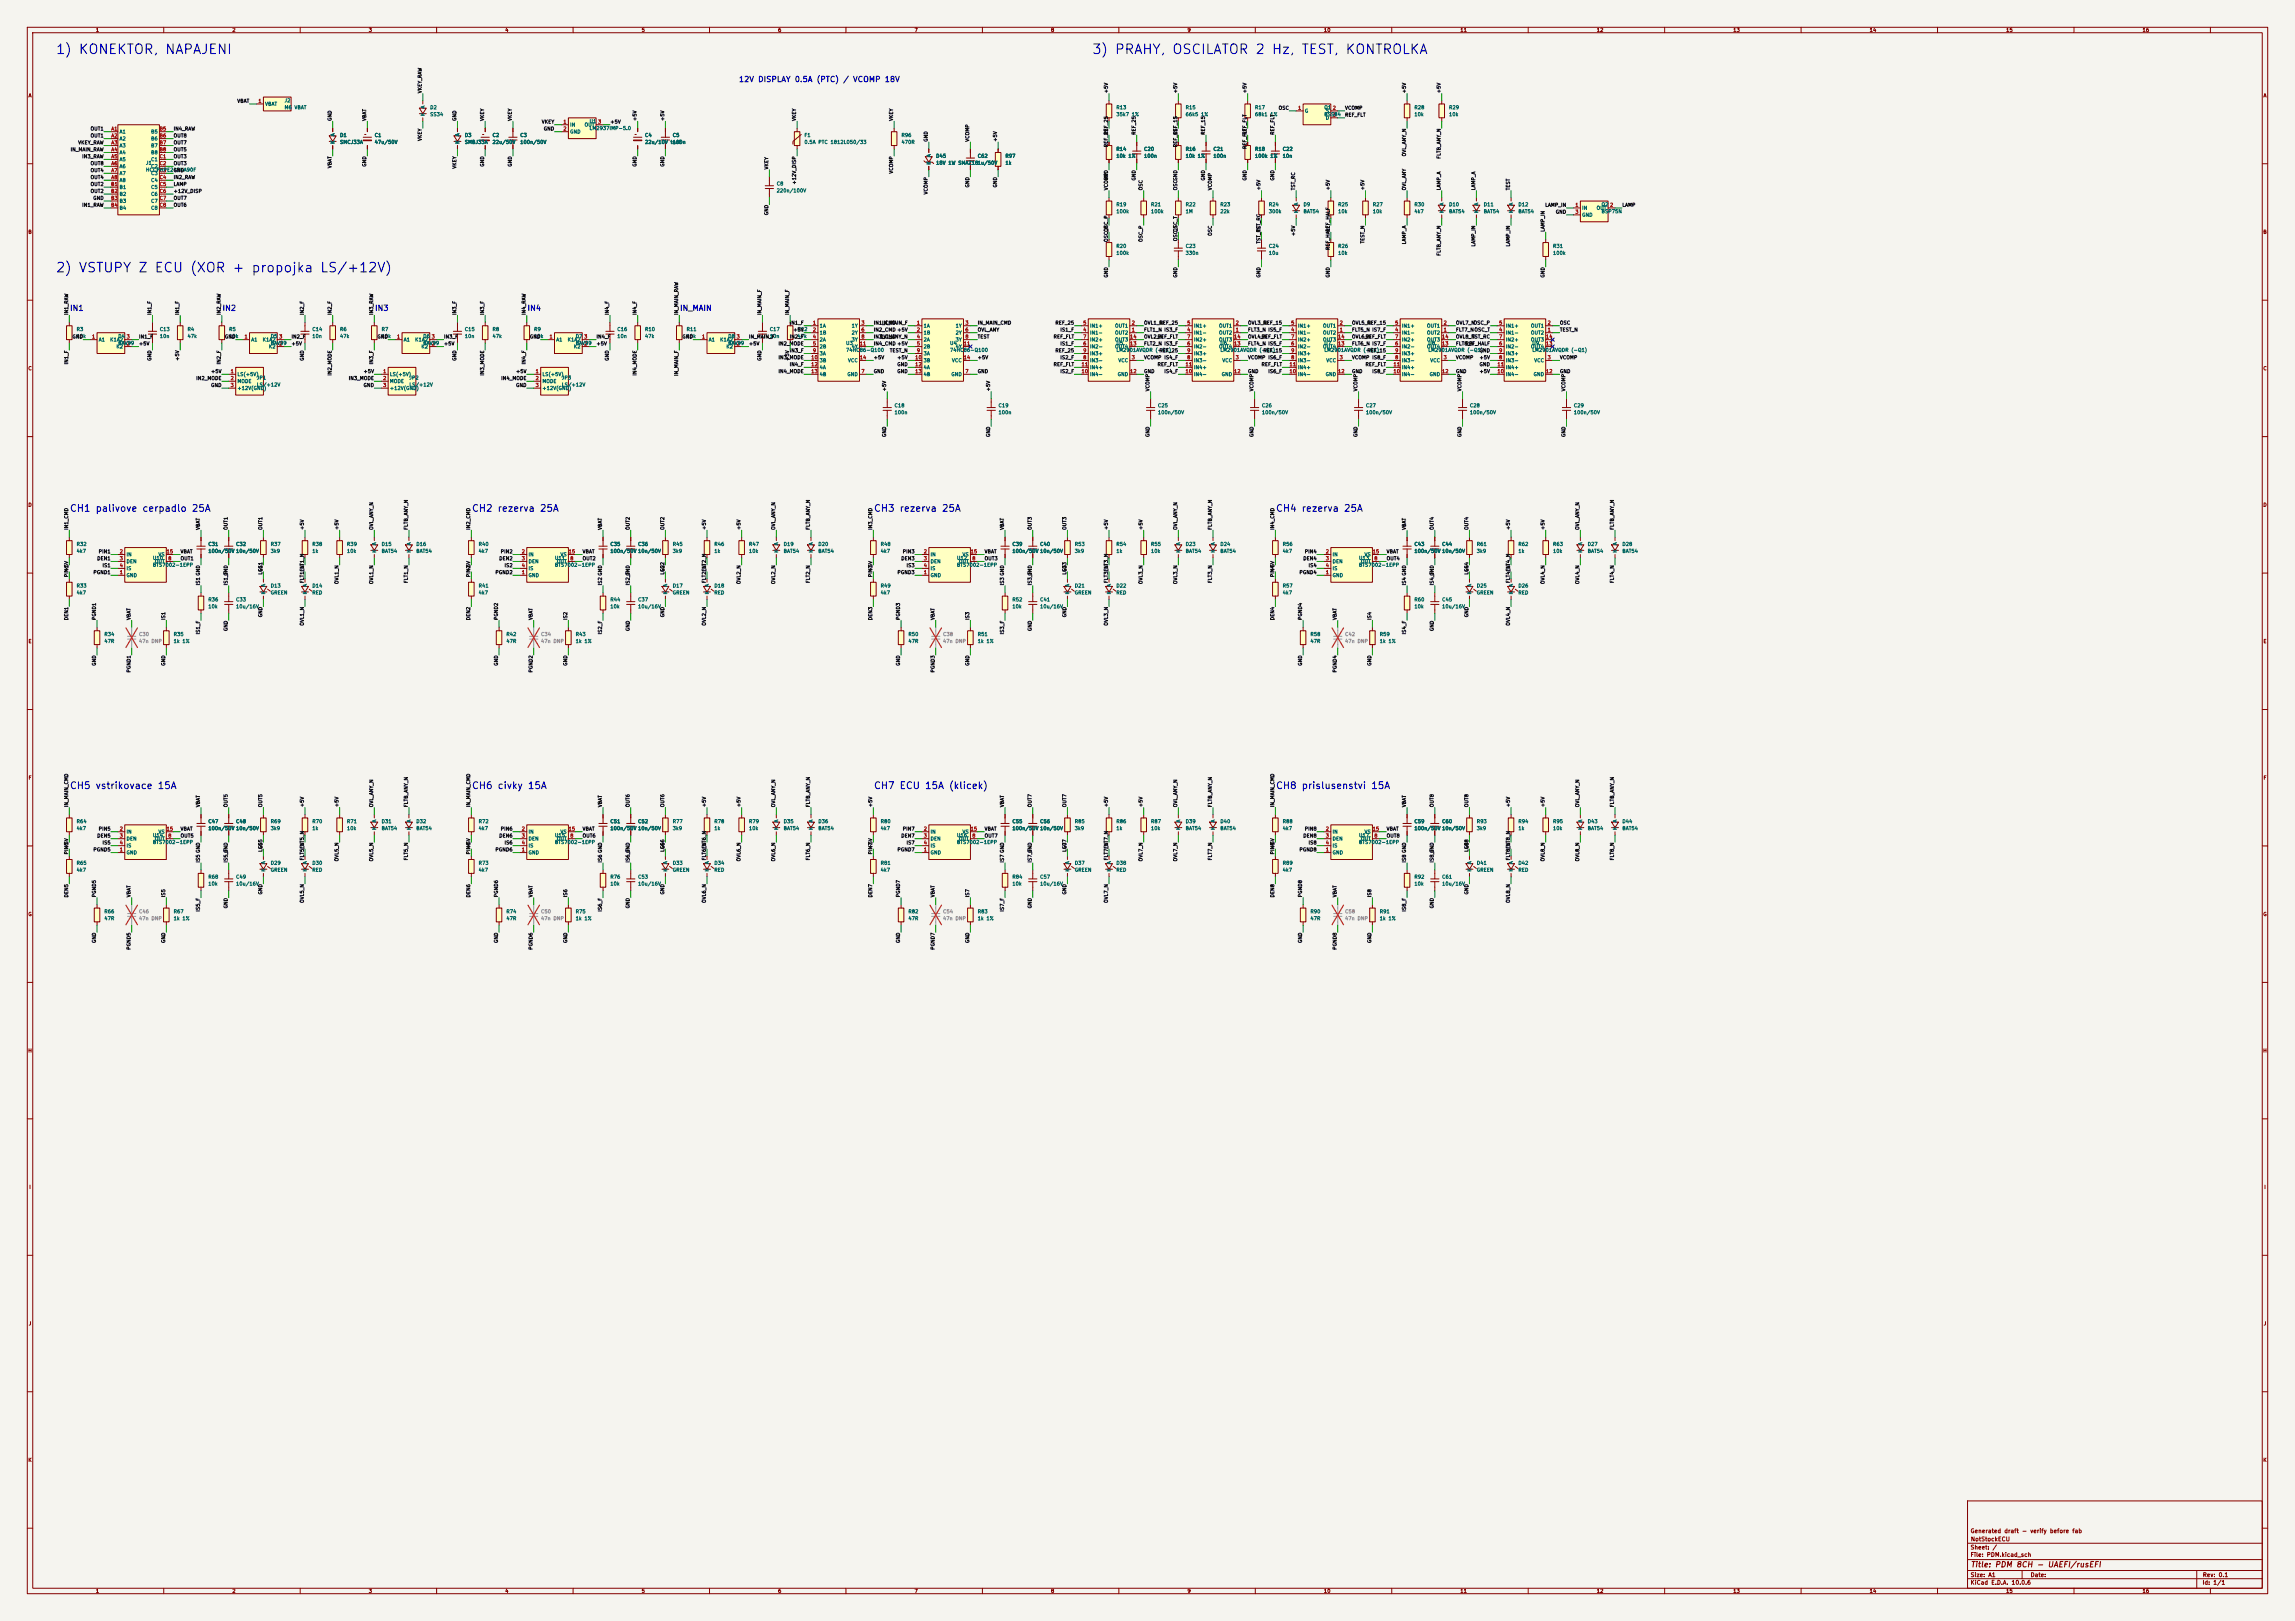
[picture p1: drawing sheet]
<svg xmlns="http://www.w3.org/2000/svg" width="841mm" height="594mm" viewBox="0 0 841 594" stroke-linecap="round" stroke-linejoin="round" font-family="sans-serif">
<defs><g id="words">
<g font-size="3.5" fill="#0000c2">
<text x="20.2" y="20.7">1) KONEKTOR, NAPAJENI</text>
<text x="400" y="20.7">3) PRAHY, OSCILATOR 2 Hz, TEST, KONTROLKA</text>
<text x="20.2" y="100.7">2) VSTUPY Z ECU (XOR + propojka LS/+12V)</text>
</g>
<g font-size="2.5" fill="#0000c2">
<text x="25.4" y="188.1">CH1 palivove cerpadlo 25A</text>
<text x="172.7" y="188.1">CH2 rezerva 25A</text>
<text x="320.1" y="188.1">CH3 rezerva 25A</text>
<text x="467.4" y="188.1">CH4 rezerva 25A</text>
<text x="25.4" y="289.7">CH5 vstrikovace 15A</text>
<text x="172.7" y="289.7">CH6 civky 15A</text>
<text x="320.1" y="289.7">CH7 ECU 15A (klicek)</text>
<text x="467.4" y="289.7">CH8 prislusenstvi 15A</text>
</g>
<g font-size="2" fill="#0000c2">
<text x="270.6" y="30.6">12V DISPLAY 0.5A (PTC) / VCOMP 18V</text>
<text x="25.5" y="114.4">IN1</text>
<text x="81.3" y="114.4">IN2</text>
<text x="137.2" y="114.4">IN3</text>
<text x="193.1" y="114.4">IN4</text>
<text x="249" y="114.4">IN_MAIN</text>
</g>
<text font-size="2" fill="#840000" x="722" y="574.8">Title: PDM 8CH - UAEFI/rusEFI</text>
<g font-size="1.5" fill="#840000">
<text x="721.9" y="562.1">Generated draft - verify before fab</text>
<text x="721.9" y="568.1">Sheet: /</text>
<text x="722" y="565.1">NotStockECU</text>
<text x="721.9" y="570.8">File: PDM.kicad_sch</text>
<text x="721.9" y="581">KiCad E.D.A. 10.0.6</text>
<text x="721.9" y="578.2">Size: A1</text>
<text x="743.9" y="578.2">Date:</text>
<text x="806.9" y="581">Id: 1/1</text>
<text x="807" y="578.2">Rev: 0.1</text>
</g>
<g font-size="1.3" fill="#840000">
<text x="35" y="12">1</text>
<text x="85" y="12">2</text>
<text x="135" y="12">3</text>
<text x="185" y="12">4</text>
<text x="235" y="12">5</text>
<text x="285" y="12">6</text>
<text x="335" y="12">7</text>
<text x="385" y="12">8</text>
<text x="435" y="12">9</text>
<text x="485" y="12">10</text>
<text x="535" y="12">11</text>
<text x="585" y="12">12</text>
<text x="635" y="12">13</text>
<text x="685" y="12">14</text>
<text x="735" y="12">15</text>
<text x="785" y="12">16</text>
<text x="10.3" y="36">A</text>
<text x="829.3" y="36">A</text>
<text x="10.2" y="86">B</text>
<text x="829.2" y="86">B</text>
<text x="10.2" y="136">C</text>
<text x="829.2" y="136">C</text>
<text x="10.2" y="186">D</text>
<text x="829.2" y="186">D</text>
<text x="10.3" y="236">E</text>
<text x="829.3" y="236">E</text>
<text x="10.3" y="286">F</text>
<text x="829.3" y="286">F</text>
<text x="10.2" y="336">G</text>
<text x="829.2" y="336">G</text>
<text x="10.2" y="386">H</text>
<text x="829.2" y="386">H</text>
<text x="10.6" y="436">I</text>
<text x="829.6" y="436">I</text>
<text x="10.4" y="486">J</text>
<text x="829.4" y="486">J</text>
<text x="10.2" y="536">K</text>
<text x="829.2" y="536">K</text>
<text x="35" y="584">1</text>
<text x="85" y="584">2</text>
<text x="135" y="584">3</text>
<text x="185" y="584">4</text>
<text x="235" y="584">5</text>
<text x="285" y="584">6</text>
<text x="335" y="584">7</text>
<text x="385" y="584">8</text>
<text x="435" y="584">9</text>
<text x="485" y="584">10</text>
<text x="535" y="584">11</text>
<text x="585" y="584">12</text>
<text x="635" y="584">13</text>
<text x="685" y="584">14</text>
<text x="735" y="584">15</text>
<text x="785" y="584">16</text>
</g>
<g font-size="1.3" fill="#0f0f0f">
<text x="154.8" y="34.3" transform="rotate(-90 154.8 34.3)">VKEY_RAW</text>
<text x="406.3" y="34.3" transform="rotate(-90 406.3 34.3)">+5V</text>
<text x="431.7" y="34.3" transform="rotate(-90 431.7 34.3)">+5V</text>
<text x="457.1" y="34.3" transform="rotate(-90 457.1 34.3)">+5V</text>
<text x="515.5" y="34.3" transform="rotate(-90 515.5 34.3)">+5V</text>
<text x="528.2" y="34.3" transform="rotate(-90 528.2 34.3)">+5V</text>
<text x="86.8" y="38">VBAT</text>
<text x="468.4" y="40.5">OSC</text>
<text x="492.7" y="40.5">VCOMP</text>
<text x="121.8" y="44.5" transform="rotate(-90 121.8 44.5)">GND</text>
<text x="134.5" y="44.5" transform="rotate(-90 134.5 44.5)">VBAT</text>
<text x="167.5" y="44.5" transform="rotate(-90 167.5 44.5)">GND</text>
<text x="177.7" y="44.5" transform="rotate(-90 177.7 44.5)">VKEY</text>
<text x="187.8" y="44.5" transform="rotate(-90 187.8 44.5)">VKEY</text>
<text x="198.4" y="45.6">VKEY</text>
<text x="223.5" y="45.6">+5V</text>
<text x="233.6" y="44.5" transform="rotate(-90 233.6 44.5)">+5V</text>
<text x="243.7" y="44.5" transform="rotate(-90 243.7 44.5)">+5V</text>
<text x="292" y="44.5" transform="rotate(-90 292 44.5)">VKEY</text>
<text x="327.5" y="44.5" transform="rotate(-90 327.5 44.5)">VKEY</text>
<text x="492.7" y="43.1">REF_FLT</text>
<text x="28.5" y="53.2">VKEY_RAW</text>
<text x="33" y="50.7">OUT1</text>
<text x="33" y="48.1">OUT1</text>
<text x="63.5" y="50.7">OUT8</text>
<text x="63.5" y="48.1">IN4_RAW</text>
<text x="63.5" y="53.2">OUT7</text>
<text x="154.8" y="51.8" transform="rotate(-90 154.8 51.8)">VKEY</text>
<text x="199.1" y="48.1">GND</text>
<text x="340.2" y="52.1" transform="rotate(-90 340.2 52.1)">GND</text>
<text x="355.5" y="52.1" transform="rotate(-90 355.5 52.1)">VCOMP</text>
<text x="365.6" y="52.1" transform="rotate(-90 365.6 52.1)">+5V</text>
<text x="416.4" y="49.6" transform="rotate(-90 416.4 49.6)">REF_25</text>
<text x="431.7" y="49.6" transform="rotate(-90 431.7 49.6)">REF_15</text>
<text x="441.8" y="49.6" transform="rotate(-90 441.8 49.6)">REF_15</text>
<text x="467.2" y="49.6" transform="rotate(-90 467.2 49.6)">REF_FLT</text>
<text x="25.7" y="55.8">IN_MAIN_RAW</text>
<text x="30" y="58.3">IN3_RAW</text>
<text x="63.5" y="55.8">OUT5</text>
<text x="63.5" y="58.3">OUT3</text>
<text x="406.3" y="54.1" transform="rotate(-90 406.3 54.1)">REF_25</text>
<text x="431.7" y="54.1" transform="rotate(-90 431.7 54.1)">REF_15</text>
<text x="457.1" y="54.8" transform="rotate(-90 457.1 54.8)">REF_FLT</text>
<text x="515.5" y="57.4" transform="rotate(-90 515.5 57.4)">OVL_ANY_N</text>
<text x="528.2" y="58.3" transform="rotate(-90 528.2 58.3)">FLTB_ANY_N</text>
<text x="33" y="65.9">OUT4</text>
<text x="33" y="63.4">OUT4</text>
<text x="33" y="60.8">OUT8</text>
<text x="63.5" y="63.4">GND</text>
<text x="63.5" y="65.9">IN2_RAW</text>
<text x="63.5" y="60.8">OUT3</text>
<text x="121.8" y="61.8" transform="rotate(-90 121.8 61.8)">VBAT</text>
<text x="134.5" y="61.2" transform="rotate(-90 134.5 61.2)">GND</text>
<text x="167.5" y="62" transform="rotate(-90 167.5 62)">VKEY</text>
<text x="177.7" y="61.2" transform="rotate(-90 177.7 61.2)">GND</text>
<text x="187.8" y="61.2" transform="rotate(-90 187.8 61.2)">GND</text>
<text x="233.6" y="61.2" transform="rotate(-90 233.6 61.2)">GND</text>
<text x="243.7" y="61.2" transform="rotate(-90 243.7 61.2)">GND</text>
<text x="281.8" y="62.3" transform="rotate(-90 281.8 62.3)">VKEY</text>
<text x="327.5" y="63.8" transform="rotate(-90 327.5 63.8)">VCOMP</text>
<text x="33" y="71">OUT2</text>
<text x="33" y="68.5">OUT2</text>
<text x="63.5" y="68.5">LAMP</text>
<text x="63.5" y="71">+12V_DISP</text>
<text x="292" y="67.8" transform="rotate(-90 292 67.8)">+12V_DISP</text>
<text x="340.2" y="71.4" transform="rotate(-90 340.2 71.4)">VCOMP</text>
<text x="355.5" y="68.9" transform="rotate(-90 355.5 68.9)">GND</text>
<text x="365.6" y="68.9" transform="rotate(-90 365.6 68.9)">GND</text>
<text x="406.3" y="69.9" transform="rotate(-90 406.3 69.9)">VCOMP</text>
<text x="406.3" y="66.3" transform="rotate(-90 406.3 66.3)">GND</text>
<text x="416.4" y="66.3" transform="rotate(-90 416.4 66.3)">GND</text>
<text x="419" y="69.9" transform="rotate(-90 419 69.9)">OSC</text>
<text x="431.7" y="69.9" transform="rotate(-90 431.7 69.9)">OSCGND</text>
<text x="441.8" y="66.3" transform="rotate(-90 441.8 66.3)">GND</text>
<text x="444.4" y="69.9" transform="rotate(-90 444.4 69.9)">VCOMP</text>
<text x="457.1" y="66.3" transform="rotate(-90 457.1 66.3)">GND</text>
<text x="462.2" y="69.9" transform="rotate(-90 462.2 69.9)">+5V</text>
<text x="467.2" y="66.3" transform="rotate(-90 467.2 66.3)">GND</text>
<text x="474.9" y="69.9" transform="rotate(-90 474.9 69.9)">TST_RC</text>
<text x="487.6" y="69.9" transform="rotate(-90 487.6 69.9)">+5V</text>
<text x="500.3" y="69.9" transform="rotate(-90 500.3 69.9)">+5V</text>
<text x="515.5" y="69.9" transform="rotate(-90 515.5 69.9)">OVL_ANY</text>
<text x="528.2" y="69.9" transform="rotate(-90 528.2 69.9)">LAMP_A</text>
<text x="540.9" y="69.9" transform="rotate(-90 540.9 69.9)">LAMP_A</text>
<text x="553.6" y="69.9" transform="rotate(-90 553.6 69.9)">TEST</text>
<text x="30" y="76.1">IN1_RAW</text>
<text x="34" y="73.5">GND</text>
<text x="63.5" y="76.1">OUT6</text>
<text x="63.5" y="73.5">OUT7</text>
<text x="566.1" y="76.1">LAMP_IN</text>
<text x="594.3" y="76.1">LAMP</text>
<text x="281.8" y="79" transform="rotate(-90 281.8 79)">GND</text>
<text x="569.9" y="78.6">GND</text>
<text x="406.3" y="88.8" transform="rotate(-90 406.3 88.8)">OSC_P</text>
<text x="419" y="88.8" transform="rotate(-90 419 88.8)">OSC_P</text>
<text x="431.7" y="88.5" transform="rotate(-90 431.7 88.5)">OSC_T</text>
<text x="444.4" y="86.6" transform="rotate(-90 444.4 86.6)">OSC</text>
<text x="462.2" y="89.4" transform="rotate(-90 462.2 89.4)">TST_RC</text>
<text x="462.2" y="85.1" transform="rotate(-90 462.2 85.1)">TST_RC</text>
<text x="474.9" y="86.6" transform="rotate(-90 474.9 86.6)">+5V</text>
<text x="487.6" y="85.1" transform="rotate(-90 487.6 85.1)">REF_HALF</text>
<text x="500.3" y="89.4" transform="rotate(-90 500.3 89.4)">TEST_N</text>
<text x="515.5" y="89.7" transform="rotate(-90 515.5 89.7)">LAMP_A</text>
<text x="566.3" y="85.1" transform="rotate(-90 566.3 85.1)">LAMP_IN</text>
<text x="487.6" y="91.8" transform="rotate(-90 487.6 91.8)">REF_HALF</text>
<text x="528.2" y="93.9" transform="rotate(-90 528.2 93.9)">FLTB_ANY_N</text>
<text x="540.9" y="90.5" transform="rotate(-90 540.9 90.5)">LAMP_IN</text>
<text x="553.6" y="90.5" transform="rotate(-90 553.6 90.5)">LAMP_IN</text>
<text x="406.3" y="101.9" transform="rotate(-90 406.3 101.9)">GND</text>
<text x="431.7" y="101.9" transform="rotate(-90 431.7 101.9)">GND</text>
<text x="462.2" y="101.9" transform="rotate(-90 462.2 101.9)">GND</text>
<text x="487.6" y="101.9" transform="rotate(-90 487.6 101.9)">GND</text>
<text x="566.3" y="101.9" transform="rotate(-90 566.3 101.9)">GND</text>
<text x="25.3" y="115.6" transform="rotate(-90 25.3 115.6)">IN1_RAW</text>
<text x="55.8" y="115.6" transform="rotate(-90 55.8 115.6)">IN1_F</text>
<text x="65.9" y="115.6" transform="rotate(-90 65.9 115.6)">IN1_F</text>
<text x="81.2" y="115.6" transform="rotate(-90 81.2 115.6)">IN2_RAW</text>
<text x="111.6" y="115.6" transform="rotate(-90 111.6 115.6)">IN2_F</text>
<text x="121.8" y="115.6" transform="rotate(-90 121.8 115.6)">IN2_F</text>
<text x="137" y="115.6" transform="rotate(-90 137 115.6)">IN3_RAW</text>
<text x="167.5" y="115.6" transform="rotate(-90 167.5 115.6)">IN3_F</text>
<text x="177.7" y="115.6" transform="rotate(-90 177.7 115.6)">IN3_F</text>
<text x="192.9" y="115.6" transform="rotate(-90 192.9 115.6)">IN4_RAW</text>
<text x="223.4" y="115.6" transform="rotate(-90 223.4 115.6)">IN4_F</text>
<text x="233.6" y="115.6" transform="rotate(-90 233.6 115.6)">IN4_F</text>
<text x="248.8" y="115.6" transform="rotate(-90 248.8 115.6)">IN_MAIN_RAW</text>
<text x="279.3" y="115.6" transform="rotate(-90 279.3 115.6)">IN_MAIN_F</text>
<text x="289.2" y="119.3">IN1_F</text>
<text x="289.4" y="115.6" transform="rotate(-90 289.4 115.6)">IN_MAIN_F</text>
<text x="320" y="119.3">IN1_CMD</text>
<text x="323.1" y="119.3">IN_MAIN_F</text>
<text x="358.1" y="119.3">IN_MAIN_CMD</text>
<text x="386.6" y="119.3">REF_25</text>
<text x="419.1" y="119.3">OVL1_N</text>
<text x="424.7" y="119.3">REF_25</text>
<text x="457.2" y="119.3">OVL3_N</text>
<text x="462.8" y="119.3">REF_15</text>
<text x="495.3" y="119.3">OVL5_N</text>
<text x="500.9" y="119.3">REF_15</text>
<text x="533.4" y="119.3">OVL7_N</text>
<text x="539.8" y="119.3">OSC_P</text>
<text x="571.5" y="119.3">OSC</text>
<text x="26.4" y="124.3">GND</text>
<text x="50.8" y="124.3">IN1_F</text>
<text x="82.3" y="124.3">GND</text>
<text x="106.7" y="124.3">IN2_F</text>
<text x="138.1" y="124.3">GND</text>
<text x="162.5" y="124.3">IN3_F</text>
<text x="194" y="124.3">GND</text>
<text x="218.4" y="124.3">IN4_F</text>
<text x="249.9" y="124.3">GND</text>
<text x="274.3" y="124.3">IN_MAIN_F</text>
<text x="289.2" y="124.3">IN2_F</text>
<text x="290.5" y="121.8">+5V</text>
<text x="320" y="121.8">IN2_CMD +5V</text>
<text x="320" y="124.3">IN3_CMD</text>
<text x="322.3" y="124.3">OVL_ANY_N</text>
<text x="358.1" y="121.8">OVL_ANY</text>
<text x="358.1" y="124.3">TEST</text>
<text x="385.9" y="124.3">REF_FLT</text>
<text x="388.4" y="121.8">IS1_F</text>
<text x="419.1" y="121.8">FLT1_N IS3_F</text>
<text x="419.1" y="124.3">OVL2_N</text>
<text x="424" y="124.3">REF_FLT</text>
<text x="457.2" y="124.3">OVL4_N</text>
<text x="457.2" y="121.8">FLT3_N IS5_F</text>
<text x="462.1" y="124.3">REF_FLT</text>
<text x="495.3" y="121.8">FLT5_N IS7_F</text>
<text x="495.3" y="124.3">OVL6_N</text>
<text x="500.2" y="124.3">REF_FLT</text>
<text x="533.4" y="124.3">OVL8_N</text>
<text x="533.4" y="121.8">FLT7_NOSC_T</text>
<text x="539.2" y="124.3">TST_RC</text>
<text x="571.5" y="121.8">TEST_N</text>
<text x="50.8" y="126.9">+5V</text>
<text x="106.7" y="126.9">+5V</text>
<text x="162.5" y="126.9">+5V</text>
<text x="218.4" y="126.9">+5V</text>
<text x="274.3" y="126.9">+5V</text>
<text x="285.1" y="126.9">IN2_MODE</text>
<text x="285.1" y="132">IN3_MODE</text>
<text x="289.2" y="129.4">IN3_F</text>
<text x="320" y="132">+5V</text>
<text x="320" y="126.9">IN4_CMD +5V</text>
<text x="325.9" y="129.4">TEST_N</text>
<text x="328.6" y="132">+5V</text>
<text x="358.1" y="132">+5V</text>
<text x="386.6" y="129.4">REF_25</text>
<text x="388.4" y="126.9">IS1_F</text>
<text x="388.4" y="132">IS2_F</text>
<text x="419.1" y="132">VCOMP IS4_F</text>
<text x="419.1" y="126.9">FLT2_N IS3_F</text>
<text x="424.7" y="129.4">REF_25</text>
<text x="457.2" y="126.9">FLT4_N IS5_F</text>
<text x="457.2" y="132">VCOMP IS6_F</text>
<text x="462.8" y="129.4">REF_15</text>
<text x="495.3" y="126.9">FLT6_N IS7_F</text>
<text x="495.3" y="132">VCOMP IS8_F</text>
<text x="500.9" y="129.4">REF_15</text>
<text x="533.4" y="126.9">FLT8_N</text>
<text x="533.4" y="132">VCOMP</text>
<text x="536.9" y="126.9">REF_HALF</text>
<text x="542" y="132">+5V</text>
<text x="542" y="129.4">GND</text>
<text x="571.5" y="132">VCOMP</text>
<text x="25.3" y="133.7" transform="rotate(-90 25.3 133.7)">IN1_F</text>
<text x="55.8" y="132.4" transform="rotate(-90 55.8 132.4)">GND</text>
<text x="65.9" y="132.4" transform="rotate(-90 65.9 132.4)">+5V</text>
<text x="77.2" y="137">+5V</text>
<text x="81.2" y="133.7" transform="rotate(-90 81.2 133.7)">IN2_F</text>
<text x="111.6" y="132.4" transform="rotate(-90 111.6 132.4)">GND</text>
<text x="121.8" y="137.8" transform="rotate(-90 121.8 137.8)">IN2_MODE</text>
<text x="133.1" y="137">+5V</text>
<text x="137" y="133.7" transform="rotate(-90 137 133.7)">IN3_F</text>
<text x="167.5" y="132.4" transform="rotate(-90 167.5 132.4)">GND</text>
<text x="177.7" y="137.8" transform="rotate(-90 177.7 137.8)">IN3_MODE</text>
<text x="188.9" y="137">+5V</text>
<text x="192.9" y="133.7" transform="rotate(-90 192.9 133.7)">IN4_F</text>
<text x="223.4" y="132.4" transform="rotate(-90 223.4 132.4)">GND</text>
<text x="233.6" y="137.8" transform="rotate(-90 233.6 137.8)">IN4_MODE</text>
<text x="248.8" y="137.9" transform="rotate(-90 248.8 137.9)">IN_MAIN_F</text>
<text x="279.3" y="132.4" transform="rotate(-90 279.3 132.4)">GND</text>
<text x="285.1" y="137">IN4_MODE</text>
<text x="289.2" y="134.5">IN4_F</text>
<text x="289.4" y="132.4" transform="rotate(-90 289.4 132.4)">+5V</text>
<text x="320" y="137">GND</text>
<text x="328.6" y="134.5">GND</text>
<text x="328.6" y="137">GND</text>
<text x="358.1" y="137">GND</text>
<text x="385.9" y="134.5">REF_FLT</text>
<text x="388.4" y="137">IS2_F</text>
<text x="419.1" y="137">GND</text>
<text x="424" y="134.5">REF_FLT</text>
<text x="426.5" y="137">IS4_F</text>
<text x="457.2" y="137">GND</text>
<text x="462.1" y="134.5">REF_FLT</text>
<text x="464.6" y="137">IS6_F</text>
<text x="495.3" y="137">GND</text>
<text x="500.2" y="134.5">REF_FLT</text>
<text x="502.7" y="137">IS8_F</text>
<text x="533.4" y="137">GND</text>
<text x="542" y="134.5">GND</text>
<text x="542" y="137">+5V</text>
<text x="571.5" y="137">GND</text>
<text x="71.7" y="139.6">IN2_MODE</text>
<text x="77.2" y="142.1">GND</text>
<text x="127.6" y="139.6">IN3_MODE</text>
<text x="133.1" y="142.1">GND</text>
<text x="183.5" y="139.6">IN4_MODE</text>
<text x="188.9" y="142.1">GND</text>
<text x="325" y="143.5" transform="rotate(-90 325 143.5)">+5V</text>
<text x="363.1" y="143.5" transform="rotate(-90 363.1 143.5)">+5V</text>
<text x="421.5" y="143.5" transform="rotate(-90 421.5 143.5)">VCOMP</text>
<text x="459.6" y="143.5" transform="rotate(-90 459.6 143.5)">VCOMP</text>
<text x="497.7" y="143.5" transform="rotate(-90 497.7 143.5)">VCOMP</text>
<text x="535.8" y="143.5" transform="rotate(-90 535.8 143.5)">VCOMP</text>
<text x="573.9" y="143.5" transform="rotate(-90 573.9 143.5)">VCOMP</text>
<text x="325" y="160.3" transform="rotate(-90 325 160.3)">GND</text>
<text x="363.1" y="160.3" transform="rotate(-90 363.1 160.3)">GND</text>
<text x="421.5" y="160.3" transform="rotate(-90 421.5 160.3)">GND</text>
<text x="459.6" y="160.3" transform="rotate(-90 459.6 160.3)">GND</text>
<text x="497.7" y="160.3" transform="rotate(-90 497.7 160.3)">GND</text>
<text x="535.8" y="160.3" transform="rotate(-90 535.8 160.3)">GND</text>
<text x="573.9" y="160.3" transform="rotate(-90 573.9 160.3)">GND</text>
<text x="25.3" y="194.3" transform="rotate(-90 25.3 194.3)">IN1_CMD</text>
<text x="73.5" y="194.3" transform="rotate(-90 73.5 194.3)">VBAT</text>
<text x="83.7" y="194.3" transform="rotate(-90 83.7 194.3)">OUT1</text>
<text x="96.4" y="194.3" transform="rotate(-90 96.4 194.3)">OUT1</text>
<text x="111.6" y="194.3" transform="rotate(-90 111.6 194.3)">+5V</text>
<text x="124.3" y="194.3" transform="rotate(-90 124.3 194.3)">+5V</text>
<text x="137" y="194.3" transform="rotate(-90 137 194.3)">OVL_ANY_N</text>
<text x="149.7" y="194.3" transform="rotate(-90 149.7 194.3)">FLTB_ANY_N</text>
<text x="172.6" y="194.3" transform="rotate(-90 172.6 194.3)">IN2_CMD</text>
<text x="220.9" y="194.3" transform="rotate(-90 220.9 194.3)">VBAT</text>
<text x="231" y="194.3" transform="rotate(-90 231 194.3)">OUT2</text>
<text x="243.7" y="194.3" transform="rotate(-90 243.7 194.3)">OUT2</text>
<text x="259" y="194.3" transform="rotate(-90 259 194.3)">+5V</text>
<text x="271.7" y="194.3" transform="rotate(-90 271.7 194.3)">+5V</text>
<text x="284.4" y="194.3" transform="rotate(-90 284.4 194.3)">OVL_ANY_N</text>
<text x="297.1" y="194.3" transform="rotate(-90 297.1 194.3)">FLTB_ANY_N</text>
<text x="319.9" y="194.3" transform="rotate(-90 319.9 194.3)">IN3_CMD</text>
<text x="368.2" y="194.3" transform="rotate(-90 368.2 194.3)">VBAT</text>
<text x="378.3" y="194.3" transform="rotate(-90 378.3 194.3)">OUT3</text>
<text x="391" y="194.3" transform="rotate(-90 391 194.3)">OUT3</text>
<text x="406.3" y="194.3" transform="rotate(-90 406.3 194.3)">+5V</text>
<text x="419" y="194.3" transform="rotate(-90 419 194.3)">+5V</text>
<text x="431.7" y="194.3" transform="rotate(-90 431.7 194.3)">OVL_ANY_N</text>
<text x="444.4" y="194.3" transform="rotate(-90 444.4 194.3)">FLTB_ANY_N</text>
<text x="467.2" y="194.3" transform="rotate(-90 467.2 194.3)">IN4_CMD</text>
<text x="515.5" y="194.3" transform="rotate(-90 515.5 194.3)">VBAT</text>
<text x="525.7" y="194.3" transform="rotate(-90 525.7 194.3)">OUT4</text>
<text x="538.4" y="194.3" transform="rotate(-90 538.4 194.3)">OUT4</text>
<text x="553.6" y="194.3" transform="rotate(-90 553.6 194.3)">+5V</text>
<text x="566.3" y="194.3" transform="rotate(-90 566.3 194.3)">+5V</text>
<text x="579" y="194.3" transform="rotate(-90 579 194.3)">OVL_ANY_N</text>
<text x="591.7" y="194.3" transform="rotate(-90 591.7 194.3)">FLTB_ANY_N</text>
<text x="36" y="203.1">PIN1</text>
<text x="66" y="203.1">VBAT</text>
<text x="183.3" y="203.1">PIN2</text>
<text x="213.3" y="203.1">VBAT</text>
<text x="330.6" y="203.1">PIN3</text>
<text x="360.7" y="203.1">VBAT</text>
<text x="478" y="203.1">PIN4</text>
<text x="508" y="203.1">VBAT</text>
<text x="25.3" y="209.6" transform="rotate(-90 25.3 209.6)">+5V</text>
<text x="35.5" y="205.6">DEN1</text>
<text x="37.4" y="208.2">IS1</text>
<text x="66" y="205.6">OUT1</text>
<text x="96.4" y="209.6" transform="rotate(-90 96.4 209.6)">LG1</text>
<text x="111.6" y="209.6" transform="rotate(-90 111.6 209.6)">FLT1_N</text>
<text x="172.6" y="209.6" transform="rotate(-90 172.6 209.6)">+5V</text>
<text x="182.8" y="205.6">DEN2</text>
<text x="184.7" y="208.2">IS2</text>
<text x="213.3" y="205.6">OUT2</text>
<text x="243.7" y="209.6" transform="rotate(-90 243.7 209.6)">LG2</text>
<text x="259" y="209.6" transform="rotate(-90 259 209.6)">FLT2_N</text>
<text x="319.9" y="209.6" transform="rotate(-90 319.9 209.6)">+5V</text>
<text x="330.1" y="205.6">DEN3</text>
<text x="332" y="208.2">IS3</text>
<text x="360.7" y="205.6">OUT3</text>
<text x="391" y="209.6" transform="rotate(-90 391 209.6)">LG3</text>
<text x="406.3" y="209.6" transform="rotate(-90 406.3 209.6)">FLT3_N</text>
<text x="467.2" y="209.6" transform="rotate(-90 467.2 209.6)">+5V</text>
<text x="477.4" y="205.6">DEN4</text>
<text x="479.3" y="208.2">IS4</text>
<text x="508" y="205.6">OUT4</text>
<text x="538.4" y="209.6" transform="rotate(-90 538.4 209.6)">LG4</text>
<text x="553.6" y="209.6" transform="rotate(-90 553.6 209.6)">FLT4_N</text>
<text x="25.3" y="211.7" transform="rotate(-90 25.3 211.7)">PIN1</text>
<text x="34.1" y="210.7">PGND1</text>
<text x="73.5" y="214.7" transform="rotate(-90 73.5 214.7)">IS1 GND</text>
<text x="83.7" y="214.7" transform="rotate(-90 83.7 214.7)">IS1_F</text>
<text x="83.7" y="211.1" transform="rotate(-90 83.7 211.1)">GND</text>
<text x="111.6" y="213.8" transform="rotate(-90 111.6 213.8)">FLT1_N</text>
<text x="124.3" y="214.2" transform="rotate(-90 124.3 214.2)">OVL1_N</text>
<text x="137" y="214.2" transform="rotate(-90 137 214.2)">OVL1_N</text>
<text x="149.7" y="213.8" transform="rotate(-90 149.7 213.8)">FLT1_N</text>
<text x="172.6" y="211.7" transform="rotate(-90 172.6 211.7)">PIN2</text>
<text x="181.4" y="210.7">PGND2</text>
<text x="220.9" y="214.7" transform="rotate(-90 220.9 214.7)">IS2 GND</text>
<text x="231" y="214.7" transform="rotate(-90 231 214.7)">IS2_F</text>
<text x="231" y="211.1" transform="rotate(-90 231 211.1)">GND</text>
<text x="243.7" y="210.7" transform="rotate(-90 243.7 210.7)">LG2</text>
<text x="259" y="213.8" transform="rotate(-90 259 213.8)">FLT2_N</text>
<text x="271.7" y="214.2" transform="rotate(-90 271.7 214.2)">OVL2_N</text>
<text x="284.4" y="214.2" transform="rotate(-90 284.4 214.2)">OVL2_N</text>
<text x="297.1" y="213.8" transform="rotate(-90 297.1 213.8)">FLT2_N</text>
<text x="319.9" y="211.7" transform="rotate(-90 319.9 211.7)">PIN3</text>
<text x="328.7" y="210.7">PGND3</text>
<text x="368.2" y="214.7" transform="rotate(-90 368.2 214.7)">IS3 GND</text>
<text x="378.3" y="214.7" transform="rotate(-90 378.3 214.7)">IS3_F</text>
<text x="378.3" y="211.1" transform="rotate(-90 378.3 211.1)">GND</text>
<text x="406.3" y="213.8" transform="rotate(-90 406.3 213.8)">FLT3_N</text>
<text x="419" y="214.2" transform="rotate(-90 419 214.2)">OVL3_N</text>
<text x="431.7" y="214.2" transform="rotate(-90 431.7 214.2)">OVL3_N</text>
<text x="444.4" y="213.8" transform="rotate(-90 444.4 213.8)">FLT3_N</text>
<text x="467.2" y="211.7" transform="rotate(-90 467.2 211.7)">PIN4</text>
<text x="476" y="210.7">PGND4</text>
<text x="515.5" y="214.7" transform="rotate(-90 515.5 214.7)">IS4 GND</text>
<text x="525.7" y="214.7" transform="rotate(-90 525.7 214.7)">IS4_F</text>
<text x="525.7" y="211.1" transform="rotate(-90 525.7 211.1)">GND</text>
<text x="538.4" y="210.7" transform="rotate(-90 538.4 210.7)">LG4</text>
<text x="553.6" y="213.8" transform="rotate(-90 553.6 213.8)">FLT4_N</text>
<text x="566.3" y="214.2" transform="rotate(-90 566.3 214.2)">OVL4_N</text>
<text x="579" y="214.2" transform="rotate(-90 579 214.2)">OVL4_N</text>
<text x="591.7" y="213.8" transform="rotate(-90 591.7 213.8)">FLT4_N</text>
<text x="25.3" y="227.4" transform="rotate(-90 25.3 227.4)">DEN1</text>
<text x="35.4" y="227.4" transform="rotate(-90 35.4 227.4)">PGND1</text>
<text x="48.1" y="227.4" transform="rotate(-90 48.1 227.4)">VBAT</text>
<text x="60.8" y="227.4" transform="rotate(-90 60.8 227.4)">IS1</text>
<text x="96.4" y="226.3" transform="rotate(-90 96.4 226.3)">GND</text>
<text x="172.6" y="227.4" transform="rotate(-90 172.6 227.4)">DEN2</text>
<text x="182.8" y="227.4" transform="rotate(-90 182.8 227.4)">PGND2</text>
<text x="195.5" y="227.4" transform="rotate(-90 195.5 227.4)">VBAT</text>
<text x="208.2" y="227.4" transform="rotate(-90 208.2 227.4)">IS2</text>
<text x="243.7" y="226.3" transform="rotate(-90 243.7 226.3)">GND</text>
<text x="319.9" y="227.4" transform="rotate(-90 319.9 227.4)">DEN3</text>
<text x="330.1" y="227.4" transform="rotate(-90 330.1 227.4)">PGND3</text>
<text x="342.8" y="227.4" transform="rotate(-90 342.8 227.4)">VBAT</text>
<text x="355.5" y="227.4" transform="rotate(-90 355.5 227.4)">IS3</text>
<text x="391" y="226.3" transform="rotate(-90 391 226.3)">GND</text>
<text x="467.2" y="227.4" transform="rotate(-90 467.2 227.4)">DEN4</text>
<text x="477.4" y="227.4" transform="rotate(-90 477.4 227.4)">PGND4</text>
<text x="490.1" y="227.4" transform="rotate(-90 490.1 227.4)">VBAT</text>
<text x="502.8" y="227.4" transform="rotate(-90 502.8 227.4)">IS4</text>
<text x="538.4" y="226.3" transform="rotate(-90 538.4 226.3)">GND</text>
<text x="73.5" y="232.6" transform="rotate(-90 73.5 232.6)">IS1_F</text>
<text x="83.7" y="231.4" transform="rotate(-90 83.7 231.4)">GND</text>
<text x="111.6" y="229.4" transform="rotate(-90 111.6 229.4)">OVL1_N</text>
<text x="220.9" y="232.6" transform="rotate(-90 220.9 232.6)">IS2_F</text>
<text x="231" y="231.4" transform="rotate(-90 231 231.4)">GND</text>
<text x="259" y="229.4" transform="rotate(-90 259 229.4)">OVL2_N</text>
<text x="368.2" y="232.6" transform="rotate(-90 368.2 232.6)">IS3_F</text>
<text x="378.3" y="231.4" transform="rotate(-90 378.3 231.4)">GND</text>
<text x="406.3" y="229.4" transform="rotate(-90 406.3 229.4)">OVL3_N</text>
<text x="515.5" y="232.6" transform="rotate(-90 515.5 232.6)">IS4_F</text>
<text x="525.7" y="231.4" transform="rotate(-90 525.7 231.4)">GND</text>
<text x="553.6" y="229.4" transform="rotate(-90 553.6 229.4)">OVL4_N</text>
<text x="35.4" y="244.1" transform="rotate(-90 35.4 244.1)">GND</text>
<text x="60.8" y="244.1" transform="rotate(-90 60.8 244.1)">GND</text>
<text x="182.8" y="244.1" transform="rotate(-90 182.8 244.1)">GND</text>
<text x="208.2" y="244.1" transform="rotate(-90 208.2 244.1)">GND</text>
<text x="330.1" y="244.1" transform="rotate(-90 330.1 244.1)">GND</text>
<text x="355.5" y="244.1" transform="rotate(-90 355.5 244.1)">GND</text>
<text x="477.4" y="244.1" transform="rotate(-90 477.4 244.1)">GND</text>
<text x="502.8" y="244.1" transform="rotate(-90 502.8 244.1)">GND</text>
<text x="48.1" y="246.6" transform="rotate(-90 48.1 246.6)">PGND1</text>
<text x="195.5" y="246.6" transform="rotate(-90 195.5 246.6)">PGND2</text>
<text x="342.8" y="246.6" transform="rotate(-90 342.8 246.6)">PGND3</text>
<text x="490.1" y="246.6" transform="rotate(-90 490.1 246.6)">PGND4</text>
<text x="25.3" y="295.9" transform="rotate(-90 25.3 295.9)">IN_MAIN_CMD</text>
<text x="73.5" y="295.9" transform="rotate(-90 73.5 295.9)">VBAT</text>
<text x="83.7" y="295.9" transform="rotate(-90 83.7 295.9)">OUT5</text>
<text x="96.4" y="295.9" transform="rotate(-90 96.4 295.9)">OUT5</text>
<text x="111.6" y="295.9" transform="rotate(-90 111.6 295.9)">+5V</text>
<text x="124.3" y="295.9" transform="rotate(-90 124.3 295.9)">+5V</text>
<text x="137" y="295.9" transform="rotate(-90 137 295.9)">OVL_ANY_N</text>
<text x="149.7" y="295.9" transform="rotate(-90 149.7 295.9)">FLTB_ANY_N</text>
<text x="172.6" y="295.9" transform="rotate(-90 172.6 295.9)">IN_MAIN_CMD</text>
<text x="220.9" y="295.9" transform="rotate(-90 220.9 295.9)">VBAT</text>
<text x="231" y="295.9" transform="rotate(-90 231 295.9)">OUT6</text>
<text x="243.7" y="295.9" transform="rotate(-90 243.7 295.9)">OUT6</text>
<text x="259" y="295.9" transform="rotate(-90 259 295.9)">+5V</text>
<text x="271.7" y="295.9" transform="rotate(-90 271.7 295.9)">+5V</text>
<text x="284.4" y="295.9" transform="rotate(-90 284.4 295.9)">OVL_ANY_N</text>
<text x="297.1" y="295.9" transform="rotate(-90 297.1 295.9)">FLTB_ANY_N</text>
<text x="319.9" y="295.9" transform="rotate(-90 319.9 295.9)">+5V</text>
<text x="368.2" y="295.9" transform="rotate(-90 368.2 295.9)">VBAT</text>
<text x="378.3" y="295.9" transform="rotate(-90 378.3 295.9)">OUT7</text>
<text x="391" y="295.9" transform="rotate(-90 391 295.9)">OUT7</text>
<text x="406.3" y="295.9" transform="rotate(-90 406.3 295.9)">+5V</text>
<text x="419" y="295.9" transform="rotate(-90 419 295.9)">+5V</text>
<text x="431.7" y="295.9" transform="rotate(-90 431.7 295.9)">OVL_ANY_N</text>
<text x="444.4" y="295.9" transform="rotate(-90 444.4 295.9)">FLTB_ANY_N</text>
<text x="467.2" y="295.9" transform="rotate(-90 467.2 295.9)">IN_MAIN_CMD</text>
<text x="515.5" y="295.9" transform="rotate(-90 515.5 295.9)">VBAT</text>
<text x="525.7" y="295.9" transform="rotate(-90 525.7 295.9)">OUT8</text>
<text x="538.4" y="295.9" transform="rotate(-90 538.4 295.9)">OUT8</text>
<text x="553.6" y="295.9" transform="rotate(-90 553.6 295.9)">+5V</text>
<text x="566.3" y="295.9" transform="rotate(-90 566.3 295.9)">+5V</text>
<text x="579" y="295.9" transform="rotate(-90 579 295.9)">OVL_ANY_N</text>
<text x="591.7" y="295.9" transform="rotate(-90 591.7 295.9)">FLTB_ANY_N</text>
<text x="36" y="304.7">PIN5</text>
<text x="66" y="304.7">VBAT</text>
<text x="183.3" y="304.7">PIN6</text>
<text x="213.3" y="304.7">VBAT</text>
<text x="330.6" y="304.7">PIN7</text>
<text x="360.7" y="304.7">VBAT</text>
<text x="478" y="304.7">PIN8</text>
<text x="508" y="304.7">VBAT</text>
<text x="25.3" y="311.2" transform="rotate(-90 25.3 311.2)">+5V</text>
<text x="35.5" y="307.2">DEN5</text>
<text x="37.4" y="309.8">IS5</text>
<text x="66" y="307.2">OUT5</text>
<text x="96.4" y="311.2" transform="rotate(-90 96.4 311.2)">LG5</text>
<text x="111.6" y="311.2" transform="rotate(-90 111.6 311.2)">FLT5_N</text>
<text x="172.6" y="311.2" transform="rotate(-90 172.6 311.2)">+5V</text>
<text x="182.8" y="307.2">DEN6</text>
<text x="184.7" y="309.8">IS6</text>
<text x="213.3" y="307.2">OUT6</text>
<text x="259" y="311.2" transform="rotate(-90 259 311.2)">FLT6_N</text>
<text x="319.9" y="311.2" transform="rotate(-90 319.9 311.2)">+5V</text>
<text x="330.1" y="307.2">DEN7</text>
<text x="332" y="309.8">IS7</text>
<text x="360.7" y="307.2">OUT7</text>
<text x="391" y="311.2" transform="rotate(-90 391 311.2)">LG7</text>
<text x="406.3" y="311.2" transform="rotate(-90 406.3 311.2)">FLT7_N</text>
<text x="467.2" y="311.2" transform="rotate(-90 467.2 311.2)">+5V</text>
<text x="477.4" y="307.2">DEN8</text>
<text x="479.3" y="309.8">IS8</text>
<text x="508" y="307.2">OUT8</text>
<text x="538.4" y="311.2" transform="rotate(-90 538.4 311.2)">LG8</text>
<text x="553.6" y="311.2" transform="rotate(-90 553.6 311.2)">FLT8_N</text>
<text x="25.3" y="313.3" transform="rotate(-90 25.3 313.3)">PIN5</text>
<text x="34.1" y="312.3">PGND5</text>
<text x="73.5" y="316.3" transform="rotate(-90 73.5 316.3)">IS5 GND</text>
<text x="83.7" y="316.3" transform="rotate(-90 83.7 316.3)">IS5_F</text>
<text x="83.7" y="312.7" transform="rotate(-90 83.7 312.7)">GND</text>
<text x="111.6" y="315.4" transform="rotate(-90 111.6 315.4)">FLT5_N</text>
<text x="124.3" y="315.8" transform="rotate(-90 124.3 315.8)">OVL5_N</text>
<text x="137" y="315.8" transform="rotate(-90 137 315.8)">OVL5_N</text>
<text x="149.7" y="315.4" transform="rotate(-90 149.7 315.4)">FLT5_N</text>
<text x="172.6" y="313.3" transform="rotate(-90 172.6 313.3)">PIN6</text>
<text x="181.4" y="312.3">PGND6</text>
<text x="220.9" y="316.3" transform="rotate(-90 220.9 316.3)">IS6 GND</text>
<text x="231" y="316.3" transform="rotate(-90 231 316.3)">IS6_F</text>
<text x="231" y="312.7" transform="rotate(-90 231 312.7)">GND</text>
<text x="243.7" y="312.3" transform="rotate(-90 243.7 312.3)">LG6</text>
<text x="259" y="315.4" transform="rotate(-90 259 315.4)">FLT6_N</text>
<text x="271.7" y="315.8" transform="rotate(-90 271.7 315.8)">OVL6_N</text>
<text x="284.4" y="315.8" transform="rotate(-90 284.4 315.8)">OVL6_N</text>
<text x="297.1" y="315.4" transform="rotate(-90 297.1 315.4)">FLT6_N</text>
<text x="319.9" y="313.3" transform="rotate(-90 319.9 313.3)">PIN7</text>
<text x="328.7" y="312.3">PGND7</text>
<text x="368.2" y="316.3" transform="rotate(-90 368.2 316.3)">IS7 GND</text>
<text x="378.3" y="316.3" transform="rotate(-90 378.3 316.3)">IS7_F</text>
<text x="378.3" y="312.7" transform="rotate(-90 378.3 312.7)">GND</text>
<text x="406.3" y="315.4" transform="rotate(-90 406.3 315.4)">FLT7_N</text>
<text x="419" y="315.8" transform="rotate(-90 419 315.8)">OVL7_N</text>
<text x="431.7" y="315.8" transform="rotate(-90 431.7 315.8)">OVL7_N</text>
<text x="444.4" y="315.4" transform="rotate(-90 444.4 315.4)">FLT7_N</text>
<text x="467.2" y="313.3" transform="rotate(-90 467.2 313.3)">PIN8</text>
<text x="476" y="312.3">PGND8</text>
<text x="515.5" y="316.3" transform="rotate(-90 515.5 316.3)">IS8 GND</text>
<text x="525.7" y="316.3" transform="rotate(-90 525.7 316.3)">IS8_F</text>
<text x="525.7" y="312.7" transform="rotate(-90 525.7 312.7)">GND</text>
<text x="553.6" y="315.4" transform="rotate(-90 553.6 315.4)">FLT8_N</text>
<text x="566.3" y="315.8" transform="rotate(-90 566.3 315.8)">OVL8_N</text>
<text x="579" y="315.8" transform="rotate(-90 579 315.8)">OVL8_N</text>
<text x="591.7" y="315.4" transform="rotate(-90 591.7 315.4)">FLT8_N</text>
<text x="25.3" y="329" transform="rotate(-90 25.3 329)">DEN5</text>
<text x="35.4" y="329" transform="rotate(-90 35.4 329)">PGND5</text>
<text x="48.1" y="329" transform="rotate(-90 48.1 329)">VBAT</text>
<text x="60.8" y="329" transform="rotate(-90 60.8 329)">IS5</text>
<text x="96.4" y="327.9" transform="rotate(-90 96.4 327.9)">GND</text>
<text x="172.6" y="329" transform="rotate(-90 172.6 329)">DEN6</text>
<text x="182.8" y="329" transform="rotate(-90 182.8 329)">PGND6</text>
<text x="195.5" y="329" transform="rotate(-90 195.5 329)">VBAT</text>
<text x="208.2" y="329" transform="rotate(-90 208.2 329)">IS6</text>
<text x="243.7" y="327.9" transform="rotate(-90 243.7 327.9)">GND</text>
<text x="319.9" y="329" transform="rotate(-90 319.9 329)">DEN7</text>
<text x="330.1" y="329" transform="rotate(-90 330.1 329)">PGND7</text>
<text x="342.8" y="329" transform="rotate(-90 342.8 329)">VBAT</text>
<text x="355.5" y="329" transform="rotate(-90 355.5 329)">IS7</text>
<text x="391" y="327.9" transform="rotate(-90 391 327.9)">GND</text>
<text x="467.2" y="329" transform="rotate(-90 467.2 329)">DEN8</text>
<text x="477.4" y="329" transform="rotate(-90 477.4 329)">PGND8</text>
<text x="490.1" y="329" transform="rotate(-90 490.1 329)">VBAT</text>
<text x="502.8" y="329" transform="rotate(-90 502.8 329)">IS8</text>
<text x="538.4" y="327.9" transform="rotate(-90 538.4 327.9)">GND</text>
<text x="73.5" y="334.2" transform="rotate(-90 73.5 334.2)">IS5_F</text>
<text x="83.7" y="333" transform="rotate(-90 83.7 333)">GND</text>
<text x="111.6" y="331" transform="rotate(-90 111.6 331)">OVL5_N</text>
<text x="220.9" y="334.2" transform="rotate(-90 220.9 334.2)">IS6_F</text>
<text x="231" y="333" transform="rotate(-90 231 333)">GND</text>
<text x="259" y="331" transform="rotate(-90 259 331)">OVL6_N</text>
<text x="368.2" y="334.2" transform="rotate(-90 368.2 334.2)">IS7_F</text>
<text x="378.3" y="333" transform="rotate(-90 378.3 333)">GND</text>
<text x="406.3" y="331" transform="rotate(-90 406.3 331)">OVL7_N</text>
<text x="515.5" y="334.2" transform="rotate(-90 515.5 334.2)">IS8_F</text>
<text x="525.7" y="333" transform="rotate(-90 525.7 333)">GND</text>
<text x="553.6" y="331" transform="rotate(-90 553.6 331)">OVL8_N</text>
<text x="35.4" y="345.7" transform="rotate(-90 35.4 345.7)">GND</text>
<text x="60.8" y="345.7" transform="rotate(-90 60.8 345.7)">GND</text>
<text x="182.8" y="345.7" transform="rotate(-90 182.8 345.7)">GND</text>
<text x="208.2" y="345.7" transform="rotate(-90 208.2 345.7)">GND</text>
<text x="330.1" y="345.7" transform="rotate(-90 330.1 345.7)">GND</text>
<text x="355.5" y="345.7" transform="rotate(-90 355.5 345.7)">GND</text>
<text x="477.4" y="345.7" transform="rotate(-90 477.4 345.7)">GND</text>
<text x="502.8" y="345.7" transform="rotate(-90 502.8 345.7)">GND</text>
<text x="48.1" y="348.2" transform="rotate(-90 48.1 348.2)">PGND5</text>
<text x="195.5" y="348.2" transform="rotate(-90 195.5 348.2)">PGND6</text>
<text x="342.8" y="348.2" transform="rotate(-90 342.8 348.2)">PGND7</text>
<text x="490.1" y="348.2" transform="rotate(-90 490.1 348.2)">PGND8</text>
</g>
<g font-size="1.3" fill="#a90000">
<text x="94.5" y="38">1</text>
<text x="475.5" y="40.5">1</text>
<text x="488.2" y="40.5">2</text>
<text x="206.3" y="45.6">1</text>
<text x="219" y="45.6">3</text>
<text x="488.2" y="43">3</text>
<text x="40.6" y="48.1">A1</text>
<text x="40.6" y="50.7">A2</text>
<text x="40.6" y="53.2">A3</text>
<text x="58.3" y="48.1">B5</text>
<text x="58.3" y="50.7">B6</text>
<text x="58.3" y="53.2">B7</text>
<text x="206.3" y="48.1">2</text>
<text x="40.6" y="55.7">A4</text>
<text x="40.6" y="58.3">A5</text>
<text x="58.3" y="55.7">B8</text>
<text x="58.3" y="58.3">C1</text>
<text x="40.6" y="60.8">A6</text>
<text x="40.6" y="63.4">A7</text>
<text x="40.6" y="65.9">A8</text>
<text x="58.3" y="60.8">C2</text>
<text x="58.3" y="63.4">C3</text>
<text x="58.3" y="65.9">C4</text>
<text x="40.5" y="68.4">B1</text>
<text x="40.5" y="71">B2</text>
<text x="58.3" y="68.4">C5</text>
<text x="58.3" y="71">C6</text>
<text x="40.5" y="73.5">B3</text>
<text x="40.5" y="76.1">B4</text>
<text x="58.3" y="73.5">C7</text>
<text x="58.3" y="76.1">C8</text>
<text x="577.1" y="76.1">1</text>
<text x="589.8" y="76.1">2</text>
<text x="577.1" y="78.6">3</text>
<text x="297.7" y="119.2">1</text>
<text x="315.5" y="119.2">3</text>
<text x="335.8" y="119.2">1</text>
<text x="353.6" y="119.2">3</text>
<text x="396.8" y="119.2">5</text>
<text x="414.6" y="119.2">2</text>
<text x="434.9" y="119.2">5</text>
<text x="452.7" y="119.2">2</text>
<text x="473" y="119.2">5</text>
<text x="490.8" y="119.2">2</text>
<text x="511.1" y="119.2">5</text>
<text x="528.9" y="119.2">2</text>
<text x="549.2" y="119.2">5</text>
<text x="567" y="119.2">2</text>
<text x="33.6" y="124.3">1</text>
<text x="46.3" y="124.3">3</text>
<text x="89.4" y="124.3">1</text>
<text x="102.1" y="124.3">3</text>
<text x="145.3" y="124.3">1</text>
<text x="158" y="124.3">3</text>
<text x="201.2" y="124.3">1</text>
<text x="213.9" y="124.3">3</text>
<text x="257.1" y="124.3">1</text>
<text x="269.8" y="124.3">3</text>
<text x="297.7" y="121.8">2</text>
<text x="297.7" y="124.3">4</text>
<text x="315.5" y="121.8">6</text>
<text x="315.5" y="124.3">8</text>
<text x="335.8" y="121.8">2</text>
<text x="335.8" y="124.3">4</text>
<text x="353.6" y="121.8">6</text>
<text x="353.6" y="124.3">8</text>
<text x="396.8" y="121.8">4</text>
<text x="396.8" y="124.3">7</text>
<text x="414" y="124.3">14</text>
<text x="414.6" y="121.8">1</text>
<text x="434.9" y="121.8">4</text>
<text x="434.9" y="124.3">7</text>
<text x="452.1" y="124.3">14</text>
<text x="452.7" y="121.8">1</text>
<text x="473" y="121.8">4</text>
<text x="473" y="124.3">7</text>
<text x="490.2" y="124.3">14</text>
<text x="490.8" y="121.8">1</text>
<text x="511.1" y="121.8">4</text>
<text x="511.1" y="124.3">7</text>
<text x="528.3" y="124.3">14</text>
<text x="528.9" y="121.8">1</text>
<text x="549.2" y="121.8">4</text>
<text x="549.2" y="124.3">7</text>
<text x="566.4" y="124.3">14</text>
<text x="567" y="121.8">1</text>
<text x="46.3" y="126.9">2</text>
<text x="102.1" y="126.9">2</text>
<text x="158" y="126.9">2</text>
<text x="213.9" y="126.9">2</text>
<text x="269.8" y="126.9">2</text>
<text x="297.1" y="131.9">10</text>
<text x="297.7" y="126.9">5</text>
<text x="297.7" y="129.4">9</text>
<text x="314.9" y="126.9">11</text>
<text x="314.9" y="131.9">14</text>
<text x="335.2" y="131.9">10</text>
<text x="335.8" y="126.9">5</text>
<text x="335.8" y="129.4">9</text>
<text x="353" y="126.9">11</text>
<text x="353" y="131.9">14</text>
<text x="396.8" y="126.9">6</text>
<text x="396.8" y="131.9">8</text>
<text x="396.8" y="129.4">9</text>
<text x="414" y="126.9">13</text>
<text x="414.6" y="131.9">3</text>
<text x="434.9" y="126.9">6</text>
<text x="434.9" y="131.9">8</text>
<text x="434.9" y="129.4">9</text>
<text x="452.1" y="126.9">13</text>
<text x="452.7" y="131.9">3</text>
<text x="473" y="126.9">6</text>
<text x="473" y="131.9">8</text>
<text x="473" y="129.4">9</text>
<text x="490.2" y="126.9">13</text>
<text x="490.8" y="131.9">3</text>
<text x="511.1" y="126.9">6</text>
<text x="511.1" y="131.9">8</text>
<text x="511.1" y="129.4">9</text>
<text x="528.3" y="126.9">13</text>
<text x="528.9" y="131.9">3</text>
<text x="549.2" y="126.9">6</text>
<text x="549.2" y="131.9">8</text>
<text x="549.2" y="129.4">9</text>
<text x="566.4" y="126.9">13</text>
<text x="567" y="131.9">3</text>
<text x="84.4" y="137">1</text>
<text x="140.2" y="137">1</text>
<text x="196.1" y="137">1</text>
<text x="297.1" y="134.5">12</text>
<text x="297.1" y="137">13</text>
<text x="315.5" y="137">7</text>
<text x="335.2" y="134.5">12</text>
<text x="335.2" y="137">13</text>
<text x="353.6" y="137">7</text>
<text x="396.2" y="137">10</text>
<text x="396.2" y="134.5">11</text>
<text x="414" y="137">12</text>
<text x="434.3" y="137">10</text>
<text x="434.3" y="134.5">11</text>
<text x="452.1" y="137">12</text>
<text x="472.4" y="137">10</text>
<text x="472.4" y="134.5">11</text>
<text x="490.2" y="137">12</text>
<text x="510.5" y="137">10</text>
<text x="510.5" y="134.5">11</text>
<text x="528.3" y="137">12</text>
<text x="548.6" y="137">10</text>
<text x="548.6" y="134.5">11</text>
<text x="566.4" y="137">12</text>
<text x="84.4" y="139.6">2</text>
<text x="84.4" y="142.1">3</text>
<text x="140.2" y="139.6">2</text>
<text x="140.2" y="142.1">3</text>
<text x="196.1" y="139.6">2</text>
<text x="196.1" y="142.1">3</text>
<text x="43.7" y="203.1">2</text>
<text x="60.9" y="203.1">15</text>
<text x="191" y="203.1">2</text>
<text x="208.2" y="203.1">15</text>
<text x="338.4" y="203.1">2</text>
<text x="355.5" y="203.1">15</text>
<text x="485.7" y="203.1">2</text>
<text x="502.9" y="203.1">15</text>
<text x="43.7" y="205.6">3</text>
<text x="43.7" y="208.1">4</text>
<text x="61.5" y="205.6">8</text>
<text x="191" y="205.6">3</text>
<text x="191" y="208.1">4</text>
<text x="208.8" y="205.6">8</text>
<text x="338.4" y="205.6">3</text>
<text x="338.4" y="208.1">4</text>
<text x="356.1" y="205.6">8</text>
<text x="485.7" y="205.6">3</text>
<text x="485.7" y="208.1">4</text>
<text x="503.5" y="205.6">8</text>
<text x="43.7" y="210.7">1</text>
<text x="191" y="210.7">1</text>
<text x="338.4" y="210.7">1</text>
<text x="485.7" y="210.7">1</text>
<text x="43.7" y="304.7">2</text>
<text x="60.9" y="304.7">15</text>
<text x="191" y="304.7">2</text>
<text x="208.2" y="304.7">15</text>
<text x="338.4" y="304.7">2</text>
<text x="355.5" y="304.7">15</text>
<text x="485.7" y="304.7">2</text>
<text x="502.9" y="304.7">15</text>
<text x="43.7" y="307.2">3</text>
<text x="43.7" y="309.7">4</text>
<text x="61.5" y="307.2">8</text>
<text x="191" y="307.2">3</text>
<text x="191" y="309.7">4</text>
<text x="208.8" y="307.2">8</text>
<text x="338.4" y="307.2">3</text>
<text x="338.4" y="309.7">4</text>
<text x="356.1" y="307.2">8</text>
<text x="485.7" y="307.2">3</text>
<text x="485.7" y="309.7">4</text>
<text x="503.5" y="307.2">8</text>
<text x="43.7" y="312.3">1</text>
<text x="191" y="312.3">1</text>
<text x="338.4" y="312.3">1</text>
<text x="485.7" y="312.3">1</text>
</g>
<g font-size="1.3" fill="#006464">
<text x="97" y="39.1">VBAT</text>
<text x="104.1" y="37.8">J2</text>
<text x="104.1" y="40.3">M6</text>
<text x="107.8" y="40.3">VBAT</text>
<text x="155.9" y="39.9" transform="rotate(-90 155.9 39.9)">A</text>
<text x="157.5" y="40.3">D2</text>
<text x="408.9" y="40.3">R13</text>
<text x="434.3" y="40.3">R15</text>
<text x="459.7" y="40.3">R17</text>
<text x="478" y="41.6">G</text>
<text x="485.1" y="40.3">Q1</text>
<text x="485.7" y="41.6">S</text>
<text x="518.1" y="40.3">R28</text>
<text x="530.8" y="40.3">R29</text>
<text x="155.9" y="42.7" transform="rotate(-90 155.9 42.7)">K</text>
<text x="157.5" y="42.9">SS34</text>
<text x="208.8" y="46.7">IN</text>
<text x="214.1" y="46.7">OUT</text>
<text x="215.9" y="45.4">U1</text>
<text x="215.9" y="48">LM2937IMP-5.0</text>
<text x="408.9" y="42.9">35k7 1%</text>
<text x="434.3" y="42.9">66k5 1%</text>
<text x="459.7" y="42.9">68k1 1%</text>
<text x="485.1" y="42.9">BSS84</text>
<text x="485.7" y="44.1">D</text>
<text x="518.1" y="42.9">10k</text>
<text x="530.8" y="42.9">10k</text>
<text x="43.7" y="49.2">A1</text>
<text x="43.7" y="51.8">A2</text>
<text x="55.2" y="49.2">B5</text>
<text x="55.2" y="51.8">B6</text>
<text x="122.9" y="52.9" transform="rotate(-90 122.9 52.9)">K</text>
<text x="122.9" y="50.1" transform="rotate(-90 122.9 50.1)">A</text>
<text x="124.4" y="50.5">D1</text>
<text x="124.4" y="53">SMCJ33A</text>
<text x="137.1" y="50.5">C1</text>
<text x="137.1" y="53">47u/50V</text>
<text x="168.6" y="52.9" transform="rotate(-90 168.6 52.9)">K</text>
<text x="168.6" y="50.1" transform="rotate(-90 168.6 50.1)">A</text>
<text x="170.2" y="50.5">D3</text>
<text x="170.2" y="53">SMBJ33A</text>
<text x="180.3" y="50.5">C2</text>
<text x="180.3" y="53">22u/50V</text>
<text x="190.5" y="50.5">C3</text>
<text x="190.5" y="53">100n/50V</text>
<text x="208.8" y="49.2">GND</text>
<text x="236.2" y="50.5">C4</text>
<text x="236.2" y="53">22u/10V tant</text>
<text x="246.4" y="50.5">C5</text>
<text x="246.4" y="53">100n</text>
<text x="294.6" y="50.5">F1</text>
<text x="294.6" y="53">0.5A PTC 1812L050/33</text>
<text x="330.2" y="50.5">R96</text>
<text x="330.2" y="53">470R</text>
<text x="43.7" y="54.3">A3</text>
<text x="43.7" y="56.8">A4</text>
<text x="43.7" y="59.4">A5</text>
<text x="55.2" y="54.3">B7</text>
<text x="55.2" y="56.8">B8</text>
<text x="55.2" y="59.4">C1</text>
<text x="341.3" y="57.7" transform="rotate(-90 341.3 57.7)">A</text>
<text x="342.9" y="58.1">D45</text>
<text x="358.1" y="58.1">C62</text>
<text x="368.3" y="58.1">R97</text>
<text x="408.9" y="55.6">R14</text>
<text x="408.9" y="58.1">10k 1%</text>
<text x="419.1" y="55.6">C20</text>
<text x="419.1" y="58.1">100n</text>
<text x="434.3" y="55.6">R16</text>
<text x="434.3" y="58.1">10k 1%</text>
<text x="444.5" y="55.6">C21</text>
<text x="444.5" y="58.1">100n</text>
<text x="459.7" y="55.6">R18</text>
<text x="459.7" y="58.1">100k 1%</text>
<text x="469.9" y="55.6">C22</text>
<text x="469.9" y="58.1">10n</text>
<text x="43.7" y="61.9">A6</text>
<text x="43.7" y="64.5">A7</text>
<text x="53.3" y="60.7">J1</text>
<text x="53.3" y="63.2">HCCPHPE24BKA90F</text>
<text x="55.2" y="61.9">C2</text>
<text x="55.2" y="64.5">C3</text>
<text x="341.3" y="60.5" transform="rotate(-90 341.3 60.5)">K</text>
<text x="342.9" y="60.7">18V 1W SMAZ181u/50V</text>
<text x="368.3" y="60.7">1k</text>
<text x="43.7" y="67">A8</text>
<text x="43.7" y="69.5">B1</text>
<text x="55.2" y="67">C4</text>
<text x="55.2" y="69.5">C5</text>
<text x="284.5" y="68.3">C8</text>
<text x="284.5" y="70.8">220n/100V</text>
<text x="43.7" y="72.1">B2</text>
<text x="43.7" y="74.6">B3</text>
<text x="43.7" y="77.2">B4</text>
<text x="55.2" y="72.1">C6</text>
<text x="55.2" y="74.6">C7</text>
<text x="55.2" y="77.2">C8</text>
<text x="408.9" y="75.9">R19</text>
<text x="421.6" y="75.9">R21</text>
<text x="434.3" y="75.9">R22</text>
<text x="447" y="75.9">R23</text>
<text x="464.8" y="75.9">R24</text>
<text x="475.9" y="75.5" transform="rotate(-90 475.9 75.5)">A</text>
<text x="477.5" y="75.9">D9</text>
<text x="490.2" y="75.9">R25</text>
<text x="502.9" y="75.9">R27</text>
<text x="518.1" y="75.9">R30</text>
<text x="529.3" y="75.5" transform="rotate(-90 529.3 75.5)">A</text>
<text x="530.8" y="75.9">D10</text>
<text x="542" y="75.5" transform="rotate(-90 542 75.5)">A</text>
<text x="543.5" y="75.9">D11</text>
<text x="554.7" y="75.5" transform="rotate(-90 554.7 75.5)">A</text>
<text x="556.2" y="75.9">D12</text>
<text x="579.6" y="77.2">IN</text>
<text x="584.9" y="77.2">OUT</text>
<text x="586.7" y="75.9">Q2</text>
<text x="408.9" y="78.4">100k</text>
<text x="421.6" y="78.4">100k</text>
<text x="434.3" y="78.4">1M</text>
<text x="447" y="78.4">22k</text>
<text x="464.8" y="78.4">300k</text>
<text x="475.9" y="78.3" transform="rotate(-90 475.9 78.3)">K</text>
<text x="477.5" y="78.4">BAT54</text>
<text x="490.2" y="78.4">10k</text>
<text x="502.9" y="78.4">10k</text>
<text x="518.1" y="78.4">4k7</text>
<text x="529.3" y="78.3" transform="rotate(-90 529.3 78.3)">K</text>
<text x="530.8" y="78.4">BAT54</text>
<text x="542" y="78.3" transform="rotate(-90 542 78.3)">K</text>
<text x="543.5" y="78.4">BAT54</text>
<text x="554.7" y="78.3" transform="rotate(-90 554.7 78.3)">K</text>
<text x="556.2" y="78.4">BAT54</text>
<text x="579.6" y="79.7">GND</text>
<text x="586.7" y="78.4">BSP75N</text>
<text x="408.9" y="91.1">R20</text>
<text x="408.9" y="93.7">100k</text>
<text x="434.3" y="91.1">C23</text>
<text x="434.3" y="93.7">330n</text>
<text x="464.8" y="91.1">C24</text>
<text x="464.8" y="93.7">10u</text>
<text x="490.2" y="91.1">R26</text>
<text x="490.2" y="93.7">10k</text>
<text x="568.9" y="91.1">R31</text>
<text x="568.9" y="93.7">100k</text>
<text x="27.9" y="121.6">R3</text>
<text x="27.9" y="124.2">10k</text>
<text x="36" y="125.4">A1</text>
<text x="40.2" y="125.4">K1A2</text>
<text x="43.2" y="124.2">D4</text>
<text x="58.4" y="121.6">C13</text>
<text x="58.4" y="124.2">10n</text>
<text x="68.6" y="121.6">R4</text>
<text x="68.6" y="124.2">47k</text>
<text x="83.8" y="121.6">R5</text>
<text x="83.8" y="124.2">10k</text>
<text x="91.9" y="125.4">A1</text>
<text x="96.1" y="125.4">K1A2</text>
<text x="99" y="124.2">D5</text>
<text x="114.3" y="121.6">C14</text>
<text x="114.3" y="124.2">10n</text>
<text x="124.4" y="121.6">R6</text>
<text x="124.4" y="124.2">47k</text>
<text x="139.7" y="121.6">R7</text>
<text x="139.7" y="124.2">10k</text>
<text x="147.8" y="125.4">A1</text>
<text x="152" y="125.4">K1A2</text>
<text x="154.9" y="124.2">D6</text>
<text x="170.2" y="121.6">C15</text>
<text x="170.2" y="124.2">10n</text>
<text x="180.3" y="121.6">R8</text>
<text x="180.3" y="124.2">47k</text>
<text x="195.6" y="121.6">R9</text>
<text x="195.6" y="124.2">10k</text>
<text x="203.7" y="125.4">A1</text>
<text x="207.8" y="125.4">K1A2</text>
<text x="210.8" y="124.2">D7</text>
<text x="226" y="121.6">C16</text>
<text x="226" y="124.2">10n</text>
<text x="236.2" y="121.6">R10</text>
<text x="236.2" y="124.2">47k</text>
<text x="251.4" y="121.6">R11</text>
<text x="251.4" y="124.2">10k</text>
<text x="259.6" y="125.4">A1</text>
<text x="263.7" y="125.4">K1A2</text>
<text x="266.7" y="124.2">D8</text>
<text x="281.9" y="121.6">C17</text>
<text x="281.9" y="124.2">10n</text>
<text x="292.1" y="121.6">R12</text>
<text x="292.1" y="124.2">47k</text>
<text x="300.2" y="120.3">1A</text>
<text x="300.2" y="122.9">1B</text>
<text x="300.2" y="125.4">2A</text>
<text x="311.9" y="120.3">1Y</text>
<text x="311.9" y="122.9">2Y</text>
<text x="311.9" y="125.4">3Y</text>
<text x="338.3" y="120.3">1A</text>
<text x="338.3" y="122.9">1B</text>
<text x="338.3" y="125.4">2A</text>
<text x="350" y="120.3">1Y</text>
<text x="350" y="122.9">2Y</text>
<text x="350" y="125.4">3Y</text>
<text x="399.3" y="122.9">IN1-</text>
<text x="399.3" y="120.3">IN1+</text>
<text x="399.3" y="125.4">IN2+</text>
<text x="408.4" y="122.9">OUT2</text>
<text x="408.4" y="120.3">OUT1</text>
<text x="408.4" y="125.4">OUT3</text>
<text x="437.4" y="122.9">IN1-</text>
<text x="437.4" y="120.3">IN1+</text>
<text x="437.4" y="125.4">IN2+</text>
<text x="446.5" y="122.9">OUT2</text>
<text x="446.5" y="120.3">OUT1</text>
<text x="446.5" y="125.4">OUT3</text>
<text x="475.5" y="122.9">IN1-</text>
<text x="475.5" y="120.3">IN1+</text>
<text x="475.5" y="125.4">IN2+</text>
<text x="484.6" y="122.9">OUT2</text>
<text x="484.6" y="120.3">OUT1</text>
<text x="484.6" y="125.4">OUT3</text>
<text x="513.6" y="122.9">IN1-</text>
<text x="513.6" y="120.3">IN1+</text>
<text x="513.6" y="125.4">IN2+</text>
<text x="522.7" y="122.9">OUT2</text>
<text x="522.7" y="120.3">OUT1</text>
<text x="522.7" y="125.4">OUT3</text>
<text x="551.7" y="122.9">IN1-</text>
<text x="551.7" y="120.3">IN1+</text>
<text x="551.7" y="125.4">IN2+</text>
<text x="560.8" y="122.9">OUT2</text>
<text x="560.8" y="120.3">OUT1</text>
<text x="560.8" y="125.4">OUT3</text>
<text x="42.5" y="128">K2</text>
<text x="43.2" y="126.7">BAV99</text>
<text x="98.4" y="128">K2</text>
<text x="99" y="126.7">BAV99</text>
<text x="154.3" y="128">K2</text>
<text x="154.9" y="126.7">BAV99</text>
<text x="210.1" y="128">K2</text>
<text x="210.8" y="126.7">BAV99</text>
<text x="266" y="128">K2</text>
<text x="266.7" y="126.7">BAV99</text>
<text x="300.2" y="128">2B</text>
<text x="300.2" y="130.5">3A</text>
<text x="309.9" y="126.7">U3</text>
<text x="309.9" y="129.2">74HC86-Q100</text>
<text x="311.9" y="128">4Y</text>
<text x="338.3" y="128">2B</text>
<text x="338.3" y="130.5">3A</text>
<text x="348" y="126.7">U4</text>
<text x="348" y="129.2">74HC86-Q100</text>
<text x="350" y="128">4Y</text>
<text x="399.3" y="128">IN2-</text>
<text x="399.3" y="130.5">IN3+</text>
<text x="408.4" y="128">OUT4</text>
<text x="408.9" y="126.7">U5</text>
<text x="408.9" y="129.2">LM2901AVQDR (-Q1)</text>
<text x="437.4" y="128">IN2-</text>
<text x="437.4" y="130.5">IN3+</text>
<text x="446.5" y="128">OUT4</text>
<text x="447" y="126.7">U6</text>
<text x="447" y="129.2">LM2901AVQDR (-Q1)</text>
<text x="475.5" y="128">IN2-</text>
<text x="475.5" y="130.5">IN3+</text>
<text x="484.6" y="128">OUT4</text>
<text x="485.1" y="126.7">U7</text>
<text x="485.1" y="129.2">LM2901AVQDR (-Q1)</text>
<text x="513.6" y="128">IN2-</text>
<text x="513.6" y="130.5">IN3+</text>
<text x="522.7" y="128">OUT4</text>
<text x="523.2" y="126.7">U8</text>
<text x="523.2" y="129.2">LM2901AVQDR (-Q1)</text>
<text x="551.7" y="128">IN2-</text>
<text x="551.7" y="130.5">IN3+</text>
<text x="560.8" y="128">OUT4</text>
<text x="561.3" y="126.7">U9</text>
<text x="561.3" y="129.2">LM2901AVQDR (-Q1)</text>
<text x="300.2" y="133">3B</text>
<text x="300.2" y="135.6">4A</text>
<text x="310.6" y="133">VCC</text>
<text x="338.3" y="133">3B</text>
<text x="338.3" y="135.6">4A</text>
<text x="348.7" y="133">VCC</text>
<text x="399.3" y="133">IN3-</text>
<text x="399.3" y="135.6">IN4+</text>
<text x="409.7" y="133">VCC</text>
<text x="437.4" y="133">IN3-</text>
<text x="437.4" y="135.6">IN4+</text>
<text x="447.8" y="133">VCC</text>
<text x="475.5" y="133">IN3-</text>
<text x="475.5" y="135.6">IN4+</text>
<text x="485.9" y="133">VCC</text>
<text x="513.6" y="133">IN3-</text>
<text x="513.6" y="135.6">IN4+</text>
<text x="524" y="133">VCC</text>
<text x="551.7" y="133">IN3-</text>
<text x="551.7" y="135.6">IN4+</text>
<text x="562.1" y="133">VCC</text>
<text x="86.8" y="138.1">LS(+5V)</text>
<text x="86.8" y="140.7">MODE</text>
<text x="86.8" y="143.2">+12V(GND)</text>
<text x="94" y="139.4">JP1</text>
<text x="94" y="141.9">LS/+12V</text>
<text x="142.7" y="138.1">LS(+5V)</text>
<text x="142.7" y="140.7">MODE</text>
<text x="142.7" y="143.2">+12V(GND)</text>
<text x="149.8" y="139.4">JP2</text>
<text x="149.8" y="141.9">LS/+12V</text>
<text x="198.6" y="138.1">LS(+5V)</text>
<text x="198.6" y="140.7">MODE</text>
<text x="198.6" y="143.2">+12V(GND)</text>
<text x="205.7" y="139.4">JP3</text>
<text x="205.7" y="141.9">LS/+12V</text>
<text x="300.2" y="138.1">4B</text>
<text x="310.4" y="138.1">GND</text>
<text x="338.3" y="138.1">4B</text>
<text x="348.5" y="138.1">GND</text>
<text x="399.3" y="138.1">IN4-</text>
<text x="409.4" y="138.1">GND</text>
<text x="437.4" y="138.1">IN4-</text>
<text x="447.5" y="138.1">GND</text>
<text x="475.5" y="138.1">IN4-</text>
<text x="485.6" y="138.1">GND</text>
<text x="513.6" y="138.1">IN4-</text>
<text x="523.7" y="138.1">GND</text>
<text x="551.7" y="138.1">IN4-</text>
<text x="561.8" y="138.1">GND</text>
<text x="327.6" y="149.6">C18</text>
<text x="365.7" y="149.6">C19</text>
<text x="424.2" y="149.6">C25</text>
<text x="462.3" y="149.6">C26</text>
<text x="500.4" y="149.6">C27</text>
<text x="538.5" y="149.6">C28</text>
<text x="576.6" y="149.6">C29</text>
<text x="327.6" y="152.1">100n</text>
<text x="365.7" y="152.1">100n</text>
<text x="424.2" y="152.1">100n/50V</text>
<text x="462.3" y="152.1">100n/50V</text>
<text x="500.4" y="152.1">100n/50V</text>
<text x="538.5" y="152.1">100n/50V</text>
<text x="576.6" y="152.1">100n/50V</text>
<text x="27.9" y="200.4">R32</text>
<text x="27.9" y="202.9">4k7</text>
<text x="76.2" y="200.4">C31</text>
<text x="76.2" y="202.9">100n/50V 10n/50V</text>
<text x="86.3" y="200.4">C32</text>
<text x="99" y="200.4">R37</text>
<text x="99" y="202.9">3k9</text>
<text x="114.3" y="200.4">R38</text>
<text x="114.3" y="202.9">1k</text>
<text x="127" y="200.4">R39</text>
<text x="127" y="202.9">10k</text>
<text x="138.1" y="202.7" transform="rotate(-90 138.1 202.7)">K</text>
<text x="138.1" y="199.9" transform="rotate(-90 138.1 199.9)">A</text>
<text x="139.7" y="200.4">D15</text>
<text x="139.7" y="202.9">BAT54</text>
<text x="150.8" y="202.7" transform="rotate(-90 150.8 202.7)">K</text>
<text x="150.8" y="199.9" transform="rotate(-90 150.8 199.9)">A</text>
<text x="152.4" y="200.4">D16</text>
<text x="152.4" y="202.9">BAT54</text>
<text x="175.2" y="200.4">R40</text>
<text x="175.2" y="202.9">4k7</text>
<text x="223.5" y="200.4">C35</text>
<text x="223.5" y="202.9">100n/50V 10n/50V</text>
<text x="233.7" y="200.4">C36</text>
<text x="246.4" y="200.4">R45</text>
<text x="246.4" y="202.9">3k9</text>
<text x="261.6" y="200.4">R46</text>
<text x="261.6" y="202.9">1k</text>
<text x="274.3" y="200.4">R47</text>
<text x="274.3" y="202.9">10k</text>
<text x="285.4" y="202.7" transform="rotate(-90 285.4 202.7)">K</text>
<text x="285.4" y="199.9" transform="rotate(-90 285.4 199.9)">A</text>
<text x="287" y="200.4">D19</text>
<text x="287" y="202.9">BAT54</text>
<text x="298.1" y="202.7" transform="rotate(-90 298.1 202.7)">K</text>
<text x="298.1" y="199.9" transform="rotate(-90 298.1 199.9)">A</text>
<text x="299.7" y="200.4">D20</text>
<text x="299.7" y="202.9">BAT54</text>
<text x="322.6" y="200.4">R48</text>
<text x="322.6" y="202.9">4k7</text>
<text x="370.8" y="200.4">C39</text>
<text x="370.8" y="202.9">100n/50V 10n/50V</text>
<text x="381" y="200.4">C40</text>
<text x="393.7" y="200.4">R53</text>
<text x="393.7" y="202.9">3k9</text>
<text x="408.9" y="200.4">R54</text>
<text x="408.9" y="202.9">1k</text>
<text x="421.6" y="200.4">R55</text>
<text x="421.6" y="202.9">10k</text>
<text x="432.8" y="202.7" transform="rotate(-90 432.8 202.7)">K</text>
<text x="432.8" y="199.9" transform="rotate(-90 432.8 199.9)">A</text>
<text x="434.3" y="200.4">D23</text>
<text x="434.3" y="202.9">BAT54</text>
<text x="445.5" y="202.7" transform="rotate(-90 445.5 202.7)">K</text>
<text x="445.5" y="199.9" transform="rotate(-90 445.5 199.9)">A</text>
<text x="447" y="200.4">D24</text>
<text x="447" y="202.9">BAT54</text>
<text x="469.9" y="200.4">R56</text>
<text x="469.9" y="202.9">4k7</text>
<text x="518.1" y="200.4">C43</text>
<text x="518.1" y="202.9">100n/50V 10n/50V</text>
<text x="528.3" y="200.4">C44</text>
<text x="541" y="200.4">R61</text>
<text x="541" y="202.9">3k9</text>
<text x="556.2" y="200.4">R62</text>
<text x="556.2" y="202.9">1k</text>
<text x="568.9" y="200.4">R63</text>
<text x="568.9" y="202.9">10k</text>
<text x="580.1" y="202.7" transform="rotate(-90 580.1 202.7)">K</text>
<text x="580.1" y="199.9" transform="rotate(-90 580.1 199.9)">A</text>
<text x="581.6" y="200.4">D27</text>
<text x="581.6" y="202.9">BAT54</text>
<text x="592.8" y="202.7" transform="rotate(-90 592.8 202.7)">K</text>
<text x="592.8" y="199.9" transform="rotate(-90 592.8 199.9)">A</text>
<text x="594.3" y="200.4">D28</text>
<text x="594.3" y="202.9">BAT54</text>
<text x="46.2" y="204.2">IN</text>
<text x="46.2" y="206.7">DEN</text>
<text x="46.2" y="209.2">IS</text>
<text x="55.9" y="205.4">U10</text>
<text x="55.9" y="208">BTS7002-1EPP</text>
<text x="56.6" y="206.7">OUT</text>
<text x="57.9" y="204.2">VS</text>
<text x="193.5" y="204.2">IN</text>
<text x="193.5" y="206.7">DEN</text>
<text x="193.5" y="209.2">IS</text>
<text x="203.2" y="205.4">U11</text>
<text x="203.2" y="208">BTS7002-1EPP</text>
<text x="203.9" y="206.7">OUT</text>
<text x="205.2" y="204.2">VS</text>
<text x="340.8" y="204.2">IN</text>
<text x="340.8" y="206.7">DEN</text>
<text x="340.8" y="209.2">IS</text>
<text x="350.5" y="205.4">U12</text>
<text x="350.5" y="208">BTS7002-1EPP</text>
<text x="351.2" y="206.7">OUT</text>
<text x="352.6" y="204.2">VS</text>
<text x="488.2" y="204.2">IN</text>
<text x="488.2" y="206.7">DEN</text>
<text x="488.2" y="209.2">IS</text>
<text x="497.8" y="205.4">U13</text>
<text x="497.8" y="208">BTS7002-1EPP</text>
<text x="498.6" y="206.7">OUT</text>
<text x="499.9" y="204.2">VS</text>
<text x="27.9" y="215.6">R33</text>
<text x="46.2" y="211.8">GND</text>
<text x="97.5" y="215.2" transform="rotate(-90 97.5 215.2)">A</text>
<text x="99" y="215.6">D13</text>
<text x="112.7" y="215.2" transform="rotate(-90 112.7 215.2)">A</text>
<text x="114.3" y="215.6">D14</text>
<text x="175.2" y="215.6">R41</text>
<text x="193.5" y="211.8">GND</text>
<text x="244.8" y="215.2" transform="rotate(-90 244.8 215.2)">A</text>
<text x="246.4" y="215.6">D17</text>
<text x="260" y="215.2" transform="rotate(-90 260 215.2)">A</text>
<text x="261.6" y="215.6">D18</text>
<text x="322.6" y="215.6">R49</text>
<text x="340.8" y="211.8">GND</text>
<text x="392.1" y="215.2" transform="rotate(-90 392.1 215.2)">A</text>
<text x="393.7" y="215.6">D21</text>
<text x="407.4" y="215.2" transform="rotate(-90 407.4 215.2)">A</text>
<text x="408.9" y="215.6">D22</text>
<text x="469.9" y="215.6">R57</text>
<text x="488.2" y="211.8">GND</text>
<text x="539.4" y="215.2" transform="rotate(-90 539.4 215.2)">A</text>
<text x="541" y="215.6">D25</text>
<text x="554.7" y="215.2" transform="rotate(-90 554.7 215.2)">A</text>
<text x="556.2" y="215.6">D26</text>
<text x="27.9" y="218.1">4k7</text>
<text x="76.2" y="220.7">R36</text>
<text x="86.3" y="220.7">C33</text>
<text x="97.5" y="218" transform="rotate(-90 97.5 218)">K</text>
<text x="99" y="218.1">GREEN</text>
<text x="112.7" y="218" transform="rotate(-90 112.7 218)">K</text>
<text x="114.3" y="218.1">RED</text>
<text x="175.2" y="218.1">4k7</text>
<text x="223.5" y="220.7">R44</text>
<text x="233.7" y="220.7">C37</text>
<text x="244.8" y="218" transform="rotate(-90 244.8 218)">K</text>
<text x="246.4" y="218.1">GREEN</text>
<text x="260" y="218" transform="rotate(-90 260 218)">K</text>
<text x="261.6" y="218.1">RED</text>
<text x="322.6" y="218.1">4k7</text>
<text x="370.8" y="220.7">R52</text>
<text x="381" y="220.7">C41</text>
<text x="392.1" y="218" transform="rotate(-90 392.1 218)">K</text>
<text x="393.7" y="218.1">GREEN</text>
<text x="407.4" y="218" transform="rotate(-90 407.4 218)">K</text>
<text x="408.9" y="218.1">RED</text>
<text x="469.9" y="218.1">4k7</text>
<text x="518.1" y="220.7">R60</text>
<text x="528.3" y="220.7">C45</text>
<text x="539.4" y="218" transform="rotate(-90 539.4 218)">K</text>
<text x="541" y="218.1">GREEN</text>
<text x="554.7" y="218" transform="rotate(-90 554.7 218)">K</text>
<text x="556.2" y="218.1">RED</text>
<text x="76.2" y="223.2">10k</text>
<text x="86.3" y="223.2">10u/16V</text>
<text x="223.5" y="223.2">10k</text>
<text x="233.7" y="223.2">10u/16V</text>
<text x="370.8" y="223.2">10k</text>
<text x="381" y="223.2">10u/16V</text>
<text x="518.1" y="223.2">10k</text>
<text x="528.3" y="223.2">10u/16V</text>
<text x="38.1" y="233.4">R34</text>
<text x="63.5" y="233.4">R35</text>
<text x="185.4" y="233.4">R42</text>
<text x="210.8" y="233.4">R43</text>
<text x="332.7" y="233.4">R50</text>
<text x="358.1" y="233.4">R51</text>
<text x="480" y="233.4">R58</text>
<text x="505.4" y="233.4">R59</text>
<text x="38.1" y="235.9">47R</text>
<text x="63.5" y="235.9">1k 1%</text>
<text x="185.4" y="235.9">47R</text>
<text x="210.8" y="235.9">1k 1%</text>
<text x="332.7" y="235.9">47R</text>
<text x="358.1" y="235.9">1k 1%</text>
<text x="480" y="235.9">47R</text>
<text x="505.4" y="235.9">1k 1%</text>
<text x="27.9" y="302">R64</text>
<text x="27.9" y="304.5">4k7</text>
<text x="46.2" y="305.8">IN</text>
<text x="57.9" y="305.8">VS</text>
<text x="76.2" y="302">C47</text>
<text x="76.2" y="304.5">100n/50V 10n/50V</text>
<text x="86.3" y="302">C48</text>
<text x="99" y="302">R69</text>
<text x="99" y="304.5">3k9</text>
<text x="114.3" y="302">R70</text>
<text x="114.3" y="304.5">1k</text>
<text x="127" y="302">R71</text>
<text x="127" y="304.5">10k</text>
<text x="138.1" y="304.3" transform="rotate(-90 138.1 304.3)">K</text>
<text x="138.1" y="301.5" transform="rotate(-90 138.1 301.5)">A</text>
<text x="139.7" y="302">D31</text>
<text x="139.7" y="304.5">BAT54</text>
<text x="150.8" y="304.3" transform="rotate(-90 150.8 304.3)">K</text>
<text x="150.8" y="301.5" transform="rotate(-90 150.8 301.5)">A</text>
<text x="152.4" y="302">D32</text>
<text x="152.4" y="304.5">BAT54</text>
<text x="175.2" y="302">R72</text>
<text x="175.2" y="304.5">4k7</text>
<text x="193.5" y="305.8">IN</text>
<text x="205.2" y="305.8">VS</text>
<text x="223.5" y="302">C51</text>
<text x="223.5" y="304.5">100n/50V 10n/50V</text>
<text x="233.7" y="302">C52</text>
<text x="246.4" y="302">R77</text>
<text x="246.4" y="304.5">3k9</text>
<text x="261.6" y="302">R78</text>
<text x="261.6" y="304.5">1k</text>
<text x="274.3" y="302">R79</text>
<text x="274.3" y="304.5">10k</text>
<text x="285.4" y="304.3" transform="rotate(-90 285.4 304.3)">K</text>
<text x="285.4" y="301.5" transform="rotate(-90 285.4 301.5)">A</text>
<text x="287" y="302">D35</text>
<text x="287" y="304.5">BAT54</text>
<text x="298.1" y="304.3" transform="rotate(-90 298.1 304.3)">K</text>
<text x="298.1" y="301.5" transform="rotate(-90 298.1 301.5)">A</text>
<text x="299.7" y="302">D36</text>
<text x="299.7" y="304.5">BAT54</text>
<text x="322.6" y="302">R80</text>
<text x="322.6" y="304.5">4k7</text>
<text x="340.8" y="305.8">IN</text>
<text x="352.6" y="305.8">VS</text>
<text x="370.8" y="302">C55</text>
<text x="370.8" y="304.5">100n/50V 10n/50V</text>
<text x="381" y="302">C56</text>
<text x="393.7" y="302">R85</text>
<text x="393.7" y="304.5">3k9</text>
<text x="408.9" y="302">R86</text>
<text x="408.9" y="304.5">1k</text>
<text x="421.6" y="302">R87</text>
<text x="421.6" y="304.5">10k</text>
<text x="432.8" y="304.3" transform="rotate(-90 432.8 304.3)">K</text>
<text x="432.8" y="301.5" transform="rotate(-90 432.8 301.5)">A</text>
<text x="434.3" y="302">D39</text>
<text x="434.3" y="304.5">BAT54</text>
<text x="445.5" y="304.3" transform="rotate(-90 445.5 304.3)">K</text>
<text x="445.5" y="301.5" transform="rotate(-90 445.5 301.5)">A</text>
<text x="447" y="302">D40</text>
<text x="447" y="304.5">BAT54</text>
<text x="469.9" y="302">R88</text>
<text x="469.9" y="304.5">4k7</text>
<text x="488.2" y="305.8">IN</text>
<text x="499.9" y="305.8">VS</text>
<text x="518.1" y="302">C59</text>
<text x="518.1" y="304.5">100n/50V 10n/50V</text>
<text x="528.3" y="302">C60</text>
<text x="541" y="302">R93</text>
<text x="541" y="304.5">3k9</text>
<text x="556.2" y="302">R94</text>
<text x="556.2" y="304.5">1k</text>
<text x="568.9" y="302">R95</text>
<text x="568.9" y="304.5">10k</text>
<text x="580.1" y="304.3" transform="rotate(-90 580.1 304.3)">K</text>
<text x="580.1" y="301.5" transform="rotate(-90 580.1 301.5)">A</text>
<text x="581.6" y="302">D43</text>
<text x="581.6" y="304.5">BAT54</text>
<text x="592.8" y="304.3" transform="rotate(-90 592.8 304.3)">K</text>
<text x="592.8" y="301.5" transform="rotate(-90 592.8 301.5)">A</text>
<text x="594.3" y="302">D44</text>
<text x="594.3" y="304.5">BAT54</text>
<text x="46.2" y="308.3">DEN</text>
<text x="46.2" y="310.8">IS</text>
<text x="55.9" y="307">U14</text>
<text x="55.9" y="309.6">BTS7002-1EPP</text>
<text x="56.6" y="308.3">OUT</text>
<text x="193.5" y="308.3">DEN</text>
<text x="193.5" y="310.8">IS</text>
<text x="203.2" y="307">U15</text>
<text x="203.2" y="309.6">BTS7002-1EPP</text>
<text x="203.9" y="308.3">OUT</text>
<text x="340.8" y="308.3">DEN</text>
<text x="340.8" y="310.8">IS</text>
<text x="350.5" y="307">U16</text>
<text x="350.5" y="309.6">BTS7002-1EPP</text>
<text x="351.2" y="308.3">OUT</text>
<text x="488.2" y="308.3">DEN</text>
<text x="488.2" y="310.8">IS</text>
<text x="497.8" y="307">U17</text>
<text x="497.8" y="309.6">BTS7002-1EPP</text>
<text x="498.6" y="308.3">OUT</text>
<text x="27.9" y="317.2">R65</text>
<text x="46.2" y="313.4">GND</text>
<text x="97.5" y="316.8" transform="rotate(-90 97.5 316.8)">A</text>
<text x="99" y="317.2">D29</text>
<text x="112.7" y="316.8" transform="rotate(-90 112.7 316.8)">A</text>
<text x="114.3" y="317.2">D30</text>
<text x="175.2" y="317.2">R73</text>
<text x="193.5" y="313.4">GND</text>
<text x="244.8" y="316.8" transform="rotate(-90 244.8 316.8)">A</text>
<text x="246.4" y="317.2">D33</text>
<text x="260" y="316.8" transform="rotate(-90 260 316.8)">A</text>
<text x="261.6" y="317.2">D34</text>
<text x="322.6" y="317.2">R81</text>
<text x="340.8" y="313.4">GND</text>
<text x="392.1" y="316.8" transform="rotate(-90 392.1 316.8)">A</text>
<text x="393.7" y="317.2">D37</text>
<text x="407.4" y="316.8" transform="rotate(-90 407.4 316.8)">A</text>
<text x="408.9" y="317.2">D38</text>
<text x="469.9" y="317.2">R89</text>
<text x="488.2" y="313.4">GND</text>
<text x="539.4" y="316.8" transform="rotate(-90 539.4 316.8)">A</text>
<text x="541" y="317.2">D41</text>
<text x="554.7" y="316.8" transform="rotate(-90 554.7 316.8)">A</text>
<text x="556.2" y="317.2">D42</text>
<text x="27.9" y="319.7">4k7</text>
<text x="76.2" y="322.3">R68</text>
<text x="86.3" y="322.3">C49</text>
<text x="97.5" y="319.6" transform="rotate(-90 97.5 319.6)">K</text>
<text x="99" y="319.7">GREEN</text>
<text x="112.7" y="319.6" transform="rotate(-90 112.7 319.6)">K</text>
<text x="114.3" y="319.7">RED</text>
<text x="175.2" y="319.7">4k7</text>
<text x="223.5" y="322.3">R76</text>
<text x="233.7" y="322.3">C53</text>
<text x="244.8" y="319.6" transform="rotate(-90 244.8 319.6)">K</text>
<text x="246.4" y="319.7">GREEN</text>
<text x="260" y="319.6" transform="rotate(-90 260 319.6)">K</text>
<text x="261.6" y="319.7">RED</text>
<text x="322.6" y="319.7">4k7</text>
<text x="370.8" y="322.3">R84</text>
<text x="381" y="322.3">C57</text>
<text x="392.1" y="319.6" transform="rotate(-90 392.1 319.6)">K</text>
<text x="393.7" y="319.7">GREEN</text>
<text x="407.4" y="319.6" transform="rotate(-90 407.4 319.6)">K</text>
<text x="408.9" y="319.7">RED</text>
<text x="469.9" y="319.7">4k7</text>
<text x="518.1" y="322.3">R92</text>
<text x="528.3" y="322.3">C61</text>
<text x="539.4" y="319.6" transform="rotate(-90 539.4 319.6)">K</text>
<text x="541" y="319.7">GREEN</text>
<text x="554.7" y="319.6" transform="rotate(-90 554.7 319.6)">K</text>
<text x="556.2" y="319.7">RED</text>
<text x="76.2" y="324.8">10k</text>
<text x="86.3" y="324.8">10u/16V</text>
<text x="223.5" y="324.8">10k</text>
<text x="233.7" y="324.8">10u/16V</text>
<text x="370.8" y="324.8">10k</text>
<text x="381" y="324.8">10u/16V</text>
<text x="518.1" y="324.8">10k</text>
<text x="528.3" y="324.8">10u/16V</text>
<text x="38.1" y="335">R66</text>
<text x="63.5" y="335">R67</text>
<text x="185.4" y="335">R74</text>
<text x="210.8" y="335">R75</text>
<text x="332.7" y="335">R82</text>
<text x="358.1" y="335">R83</text>
<text x="480" y="335">R90</text>
<text x="505.4" y="335">R91</text>
<text x="38.1" y="337.5">47R</text>
<text x="63.5" y="337.5">1k 1%</text>
<text x="185.4" y="337.5">47R</text>
<text x="210.8" y="337.5">1k 1%</text>
<text x="332.7" y="337.5">47R</text>
<text x="358.1" y="337.5">1k 1%</text>
<text x="480" y="337.5">47R</text>
<text x="505.4" y="337.5">1k 1%</text>
</g>
<g font-size="1.3" fill="#939391">
<text x="50.8" y="233.4">C30</text>
<text x="198.1" y="233.4">C34</text>
<text x="345.4" y="233.4">C38</text>
<text x="492.7" y="233.4">C42</text>
<text x="50.8" y="235.9">47n DNP</text>
<text x="198.1" y="235.9">47n DNP</text>
<text x="345.4" y="235.9">47n DNP</text>
<text x="492.7" y="235.9">47n DNP</text>
<text x="50.8" y="335">C46</text>
<text x="198.1" y="335">C50</text>
<text x="345.4" y="335">C54</text>
<text x="492.7" y="335">C58</text>
<text x="50.8" y="337.5">47n DNP</text>
<text x="198.1" y="337.5">47n DNP</text>
<text x="345.4" y="337.5">47n DNP</text>
<text x="492.7" y="337.5">47n DNP</text>
</g>
</g></defs>
<path d="M0 0h841v594h-841z" fill="#f5f4ef" stroke="#f5f4ef" stroke-width=".37"/>
<g fill="none" stroke="#840000" stroke-width=".37">
<path d="M10 10h821v574h-821zM12 12h817v570h-817zM60 10v2M110 10v2M160 10v2M210 10v2M260 10v2M310 10v2M360 10v2M410 10v2M460 10v2M510 10v2"/>
<path d="M560 10v2M610 10v2M660 10v2M710 10v2M760 10v2M810 10v2M10 60h2M829 60h2M10 110h2M829 110h2M10 160h2M829 160h2"/>
<path d="M10 210h2M829 210h2M10 260h2M829 260h2M10 310h2M829 310h2M10 360h2M829 360h2M10 410h2M829 410h2M10 460h2M829 460h2"/>
<path d="M10 510h2M829 510h2M10 560h2M721 550h108v32h-108zM829 560h2M721 578.5h108M721 575.5h108M721 571.5h108M721 565.5h108M741 575.5v3M805 575.5v6.5M60 582v2"/>
<path d="M110 582v2M160 582v2M210 582v2M260 582v2M310 582v2M360 582v2M410 582v2M460 582v2M510 582v2M560 582v2M610 582v2M660 582v2"/>
<path d="M710 582v2M760 582v2M810 582v2"/>
</g>
<path d="M110.7 198.1h2.1v5.1h-2.1z" fill="#ffffc2"/>
<path d="M527 75.2h2.6l-1.3 2zM527 77.2h2.6M528.3 72.4v1.3M528.3 78.7v1.3M110.7 198.1h2.1v5.1h-2.1zM111.8 196.8v1.3M111.8 203.2v1.3" fill="none" stroke="#840000" stroke-width=".37"/>
<path d="M514.6 73.7h2v5h-2z" fill="#ffffc2"/>
<path d="M514.6 73.7h2v5h-2zM515.6 72.4v1.3M515.6 78.7v1.3" fill="none" stroke="#840000" stroke-width=".37"/>
<path d="M513.1 116.8h15.2v22.9h-15.2z" fill="#ffffc2"/>
<g fill="none" stroke="#840000" stroke-width=".37">
<path d="M510.5 119.4h2.6M513.1 116.8h15.2v22.9h-15.2zM528.3 119.4h2.6M510.5 121.9h2.6M510.5 132.1h2.6M510.5 127h2.6M510.5 124.5h2.6M510.5 129.5h2.6M510.5 137.2h2.6M510.5 134.6h2.6M528.3 121.9h2.6M528.3 132.1h2.6"/>
<path d="M528.3 127h2.6M528.3 124.5h2.6M528.3 137.2h2.6"/>
</g>
<path d="M270.8 299.7h2v5.1h-2z" fill="#ffffc2"/>
<path d="M270.8 299.7h2v5.1h-2zM271.8 298.4v1.3M271.8 304.8v1.3" fill="none" stroke="#840000" stroke-width=".37"/>
<path d="M527.3 38.1h2v5.1h-2z" fill="#ffffc2"/>
<path d="M527.3 38.1h2v5.1h-2zM528.3 36.8v1.3M528.3 43.2v1.2" fill="none" stroke="#840000" stroke-width=".37"/>
<path d="M514.6 38.1h2v5.1h-2z" fill="#ffffc2"/>
<path d="M514.6 38.1h2v5.1h-2zM515.6 36.8v1.3M515.6 43.2v1.2M167.6 118.1v3.3M166.1 121.4h3.1M166.1 122.4h3.1M167.6 122.4v3.3M284.5 298.4v1.3M283.2 301.2h2.5l-1.2 2.1zM283.2 303.3h2.5M284.5 304.8v1.3" fill="none" stroke="#840000" stroke-width=".37"/>
<path d="M477.5 38.1h10.2v7.6h-10.2z" fill="#ffffc2"/>
<path d="M477.5 38.1h10.2v7.6h-10.2zM475 40.6h2.5M487.7 40.6h2.5M487.7 43.2h2.5" fill="none" stroke="#840000" stroke-width=".37"/>
<path d="M198.1 134.6h10.2v10.2h-10.2z" fill="#ffffc2"/>
<path d="M195.6 137.2h2.5M195.6 139.7h2.5M198.1 134.6h10.2v10.2h-10.2zM195.6 142.2h2.5" fill="none" stroke="#840000" stroke-width=".37"/>
<path d="M456.2 38.1h2v5.1h-2z" fill="#ffffc2"/>
<path d="M456.2 38.1h2v5.1h-2zM457.2 36.8v1.3M457.2 43.2v1.2" fill="none" stroke="#840000" stroke-width=".37"/>
<path d="M176.8 119.4h2v5.1h-2z" fill="#ffffc2"/>
<path d="M176.8 119.4h2v5.1h-2zM177.8 118.1v1.3M177.8 124.5v1.2" fill="none" stroke="#840000" stroke-width=".37"/>
<path d="M258.1 299.7h2v5.1h-2z" fill="#ffffc2"/>
<path d="M258.1 299.7h2v5.1h-2zM259.1 298.4v1.3M259.1 304.8v1.3" fill="none" stroke="#840000" stroke-width=".37"/>
<path d="M242.8 299.7h2.1v5.1h-2.1z" fill="#ffffc2"/>
<path d="M231.1 298.4v3.4M242.8 299.7h2.1v5.1h-2.1zM243.8 298.4v1.3M110.5 316.5h2.5l-1.2 2zM110.5 318.5h2.5M111.8 313.7v1.3M113.3 317.5l1 .8M229.6 301.8h3.1M229.6 302.8h3.1M231.1 302.8v3.3M243.8 304.8v1.3M111.8 320v1.3" fill="none" stroke="#840000" stroke-width=".37"/>
<path d="M120.9 119.4h2v5.1h-2z" fill="#ffffc2"/>
<path d="M120.9 119.4h2v5.1h-2zM121.9 118.1v1.3M121.9 124.5v1.2" fill="none" stroke="#840000" stroke-width=".37"/>
<path d="M86.4 134.6h10.1v10.2h-10.1z" fill="#ffffc2"/>
<path d="M111.8 118.1v3.3M83.8 137.2h2.6M83.8 139.7h2.6M86.4 134.6h10.1v10.2h-10.1zM110.2 121.4h3.1M110.2 122.4h3.1M111.8 122.4v3.3M83.8 142.2h2.6" fill="none" stroke="#840000" stroke-width=".37"/>
<path d="M579.1 73.7h10.2v7.6h-10.2z" fill="#ffffc2"/>
<path d="M576.6 76.2h2.5M576.6 78.7h2.5M579.1 73.7h10.2v7.6h-10.2zM589.3 76.2h2.5" fill="none" stroke="#840000" stroke-width=".37"/>
<path d="M476.5 332.7h2v5.1h-2z" fill="#ffffc2"/>
<g fill="none" stroke="#840000" stroke-width=".37">
<path d="M186.4 50.3h3.1M186.4 51.3h3.1M188 47v3.3M188 51.3v3.3M242.6 316.5h2.5l-1.3 2zM242.6 318.5h2.5M243.8 313.7v1.3M245.4 317.5l1 .8M378.5 318.8v3.3M243.8 320v1.3M376.9 322.1h3.1M376.9 323.1h3.1"/>
<path d="M378.5 323.1v3.3M476.5 332.7h2v5.1h-2zM477.5 331.5v1.2M477.5 337.8v1.3"/>
</g>
<path d="M110.7 299.7h2.1v5.1h-2.1z" fill="#ffffc2"/>
<path d="M110.7 299.7h2.1v5.1h-2.1zM111.8 298.4v1.3M111.8 304.8v1.3M405.1 316.5h2.6l-1.3 2zM405.1 318.5h2.6M406.4 313.7v1.3M407.9 317.5l1 .8M406.4 320v1.3" fill="none" stroke="#840000" stroke-width=".37"/>
<path d="M390.1 299.7h2.1v5.1h-2.1z" fill="#ffffc2"/>
<path d="M390.1 299.7h2.1v5.1h-2.1zM391.2 298.4v1.3M389.9 316.5h2.5l-1.2 2zM389.9 318.5h2.5M391.2 304.8v1.3M391.2 313.7v1.3M392.7 317.5l1 .8M391.2 320v1.3" fill="none" stroke="#840000" stroke-width=".37"/>
<path d="M405.4 299.7h2v5.1h-2z" fill="#ffffc2"/>
<path d="M405.4 299.7h2v5.1h-2zM406.4 298.4v1.3M406.4 304.8v1.3" fill="none" stroke="#840000" stroke-width=".37"/>
<path d="M91.4 121.9h10.2v7.6h-10.2z" fill="#ffffc2"/>
<g fill="none" stroke="#840000" stroke-width=".37">
<path d="M88.9 124.5h2.5M91.4 121.9h10.2v7.6h-10.2zM101.6 124.5h2.5M101.6 127h2.5M368.3 298.4v3.4M378.5 298.4v3.4M257.8 316.5h2.5l-1.2 2zM257.8 318.5h2.5M259.1 313.7v1.3M260.6 317.5l1 .8M366.8 301.8h3M366.8 302.8h3"/>
<path d="M368.3 302.8v3.3M376.9 301.8h3.1M376.9 302.8h3.1M378.5 302.8v3.3M259.1 320v1.3"/>
</g>
<path d="M565.4 88.9h2v5.1h-2z" fill="#ffffc2"/>
<path d="M565.4 88.9h2v5.1h-2zM566.4 87.6v1.3M566.4 94v1.2" fill="none" stroke="#840000" stroke-width=".37"/>
<path d="M551.2 116.8h15.2v22.9h-15.2z" fill="#ffffc2"/>
<g fill="none" stroke="#840000" stroke-width=".37">
<path d="M539.7 75.2h2.6l-1.3 2zM539.7 77.2h2.6M541 72.4v1.3M541 78.7v1.3M552.4 75.2h2.6l-1.3 2zM552.4 77.2h2.6M553.7 72.4v1.3M553.7 78.7v1.3M460.8 90.9h3M460.8 91.9h3M462.3 87.6v3.3M462.3 91.9v3.3"/>
<path d="M548.6 119.4h2.6M551.2 116.8h15.2v22.9h-15.2zM566.4 119.4h2.6M548.6 121.9h2.6M548.6 132.1h2.6M548.6 127h2.6M548.6 124.5h2.6M548.6 129.5h2.6M548.6 137.2h2.6M548.6 134.6h2.6M566.4 121.9h2.6M566.4 132.1h2.6"/>
<path d="M566.4 127h2.6M566.4 124.5h2.6M566.4 137.2h2.6M110.5 214.9h2.5l-1.2 2zM110.5 216.9h2.5M111.8 212.1v1.3M111.8 218.4v1.3M113.3 215.9l1 .8"/>
</g>
<path d="M466.3 213.4h2.1v5h-2.1z" fill="#ffffc2"/>
<path d="M466.3 213.4h2.1v5h-2.1zM467.4 212.1v1.3M467.4 218.4v1.3" fill="none" stroke="#840000" stroke-width=".37"/>
<path d="M461.3 73.7h2v5h-2z" fill="#ffffc2"/>
<path d="M461.3 73.7h2v5h-2zM462.3 72.4v1.3M462.3 78.7v1.3" fill="none" stroke="#840000" stroke-width=".37"/>
<path d="M443.5 73.7h2v5h-2z" fill="#ffffc2"/>
<path d="M443.5 73.7h2v5h-2zM444.5 72.4v1.3M444.5 78.7v1.3" fill="none" stroke="#840000" stroke-width=".37"/>
<path d="M43.2 45.7h15.2v33h-15.2z" fill="#ffffc2"/>
<g fill="none" stroke="#840000" stroke-width=".37">
<path d="M40.6 48.3h2.6M40.6 50.8h2.6M40.6 53.3h2.6M40.6 55.9h2.6M40.6 58.4h2.6M43.2 45.7h15.2v33h-15.2zM58.4 48.3h2.6M58.4 50.8h2.6M58.4 53.3h2.6M58.4 55.9h2.6M58.4 58.4h2.6M40.6 61h2.6"/>
<path d="M40.6 63.5h2.6M40.6 66h2.6M40.6 68.6h2.6M40.6 71.1h2.6M40.6 73.7h2.6M40.6 76.2h2.6M58.4 61h2.6M58.4 63.5h2.6M58.4 66h2.6M58.4 68.6h2.6M58.4 71.1h2.6M58.4 73.7h2.6"/>
<path d="M58.4 76.2h2.6"/>
</g>
<path d="M476.5 231.1h2v5.1h-2z" fill="#ffffc2"/>
<path d="M476.5 231.1h2v5.1h-2zM477.5 229.9v1.2M477.5 236.2v1.3" fill="none" stroke="#840000" stroke-width=".37"/>
<path d="M488.7 233.2h3M488.7 234.2h3M490.2 229.9v3.3M490.2 234.2v3.3" fill="none" stroke="#9c9b98" stroke-width=".37"/>
<path d="M488.1 230.1l4.2 7.2M492.3 230.1l-4.2 7.2" fill="none" stroke="#e12e31" stroke-width=".46"/>
<path d="M207.3 332.7h2v5.1h-2z" fill="#ffffc2"/>
<path d="M207.3 332.7h2v5.1h-2zM208.3 331.5v1.2M208.3 337.8v1.3" fill="none" stroke="#840000" stroke-width=".37"/>
<path d="M436.9 116.8h15.2v22.9h-15.2z" fill="#ffffc2"/>
<g fill="none" stroke="#840000" stroke-width=".37">
<path d="M434.3 119.4h2.6M436.9 116.8h15.2v22.9h-15.2zM452.1 119.4h2.6M434.3 121.9h2.6M434.3 132.1h2.6M434.3 127h2.6M434.3 124.5h2.6M434.3 129.5h2.6M434.3 137.2h2.6M434.3 134.6h2.6M452.1 121.9h2.6M452.1 132.1h2.6"/>
<path d="M452.1 127h2.6M452.1 124.5h2.6M452.1 137.2h2.6"/>
</g>
<path d="M487.7 200.7h15.2v12.7h-15.2z" fill="#ffffc2"/>
<path d="M485.1 210.8h2.6M485.1 203.2h2.6M485.1 205.7h2.6M485.1 208.3h2.6M487.7 200.7h15.2v12.7h-15.2zM502.9 203.2h2.6M502.9 205.7h2.6M221 298.4v3.4M219.5 301.8h3M219.5 302.8h3M221 302.8v3.3" fill="none" stroke="#840000" stroke-width=".37"/>
<path d="M123.4 299.7h2.1v5.1h-2.1z" fill="#ffffc2"/>
<path d="M123.4 299.7h2.1v5.1h-2.1zM124.5 298.4v1.3M124.5 304.8v1.3" fill="none" stroke="#840000" stroke-width=".37"/>
<path d="M194.1 334.8h3M194.1 335.8h3M195.6 331.5v3.3M195.6 335.8v3.3" fill="none" stroke="#9c9b98" stroke-width=".37"/>
<path d="M193.5 331.7l4.2 7.2M197.7 331.7l-4.2 7.2" fill="none" stroke="#e12e31" stroke-width=".46"/>
<path d="M501.9 231.1h2v5.1h-2z" fill="#ffffc2"/>
<path d="M120.6 49.8h2.6l-1.3 2zM120.6 51.8h2.6M121.9 47v1.3M121.9 53.3v1.3M148.6 199.6h2.5l-1.2 2.1zM149.9 196.8v1.3M148.6 201.7h2.5M149.9 203.2v1.3M501.9 231.1h2v5.1h-2zM502.9 229.9v1.2M502.9 236.2v1.3" fill="none" stroke="#840000" stroke-width=".37"/>
<path d="M430.8 73.7h2v5h-2z" fill="#ffffc2"/>
<path d="M430.8 73.7h2v5h-2zM431.8 72.4v1.3M431.8 78.7v1.3M458.2 149.4h3.1M458.2 150.4h3.1M459.7 146v3.4M459.7 150.4v3.3" fill="none" stroke="#840000" stroke-width=".37"/>
<path d="M96.5 35.6h10.2v5h-10.2z" fill="#ffffc2"/>
<path d="M94 38.1h2.5M96.5 35.6h10.2v5h-10.2z" fill="none" stroke="#840000" stroke-width=".37"/>
<path d="M486.7 73.7h2v5h-2z" fill="#ffffc2"/>
<path d="M486.7 73.7h2v5h-2zM487.7 72.4v1.3M487.7 78.7v1.3" fill="none" stroke="#840000" stroke-width=".37"/>
<path d="M72.6 320h2.1v5.1h-2.1z" fill="#ffffc2"/>
<path d="M73.7 318.8v1.2M72.6 320h2.1v5.1h-2.1zM73.7 325.1v1.3" fill="none" stroke="#840000" stroke-width=".37"/>
<path d="M475 116.8h15.2v22.9h-15.2z" fill="#ffffc2"/>
<g fill="none" stroke="#840000" stroke-width=".37">
<path d="M223.5 118.1v3.3M472.4 119.4h2.6M475 116.8h15.2v22.9h-15.2zM490.2 119.4h2.6M222 121.4h3M222 122.4h3M223.5 122.4v3.3M472.4 121.9h2.6M472.4 132.1h2.6M472.4 127h2.6M472.4 124.5h2.6M472.4 129.5h2.6"/>
<path d="M472.4 137.2h2.6M472.4 134.6h2.6M490.2 121.9h2.6M490.2 132.1h2.6M490.2 127h2.6M490.2 124.5h2.6M490.2 137.2h2.6"/>
</g>
<path d="M203.2 121.9h10.2v7.6h-10.2z" fill="#ffffc2"/>
<path d="M473.7 75.2h2.5l-1.2 2zM473.7 77.2h2.5M475 72.4v1.3M475 78.7v1.3M200.7 124.5h2.5M203.2 121.9h10.2v7.6h-10.2zM213.4 124.5h2.5M213.4 127h2.5" fill="none" stroke="#840000" stroke-width=".37"/>
<path d="M192 119.4h2.1v5.1h-2.1z" fill="#ffffc2"/>
<path d="M192 119.4h2.1v5.1h-2.1zM193 118.1v1.3M193 124.5v1.2" fill="none" stroke="#840000" stroke-width=".37"/>
<path d="M220 320h2v5.1h-2z" fill="#ffffc2"/>
<path d="M221 318.8v1.2M220 320h2v5.1h-2zM221 325.1v1.3" fill="none" stroke="#840000" stroke-width=".37"/>
<path d="M123.4 198.1h2.1v5.1h-2.1z" fill="#ffffc2"/>
<path d="M123.4 198.1h2.1v5.1h-2.1zM124.5 196.8v1.3M124.5 203.2v1.3" fill="none" stroke="#840000" stroke-width=".37"/>
<path d="M499.4 73.7h2v5h-2z" fill="#ffffc2"/>
<path d="M499.4 73.7h2v5h-2zM500.4 72.4v1.3M500.4 78.7v1.3" fill="none" stroke="#840000" stroke-width=".37"/>
<path d="M367.3 320h2v5.1h-2z" fill="#ffffc2"/>
<path d="M368.3 318.8v1.2M367.3 320h2v5.1h-2zM368.3 325.1v1.3" fill="none" stroke="#840000" stroke-width=".37"/>
<path d="M486.7 88.9h2v5.1h-2z" fill="#ffffc2"/>
<path d="M486.7 88.9h2v5.1h-2zM487.7 87.6v1.3M487.7 94v1.2" fill="none" stroke="#840000" stroke-width=".37"/>
<path d="M136.1 119.4h2.1v5.1h-2.1z" fill="#ffffc2"/>
<path d="M136.1 119.4h2.1v5.1h-2.1zM137.2 118.1v1.3M137.2 124.5v1.2" fill="none" stroke="#840000" stroke-width=".37"/>
<path d="M142.2 134.6h10.2v10.2h-10.2z" fill="#ffffc2"/>
<path d="M139.7 137.2h2.5M139.7 139.7h2.5M142.2 134.6h10.2v10.2h-10.2zM139.7 142.2h2.5" fill="none" stroke="#840000" stroke-width=".37"/>
<path d="M147.3 121.9h10.2v7.6h-10.2z" fill="#ffffc2"/>
<path d="M144.8 124.5h2.5M147.3 121.9h10.2v7.6h-10.2zM157.5 124.5h2.5M157.5 127h2.5" fill="none" stroke="#840000" stroke-width=".37"/>
<path d="M59.9 332.7h2.1v5.1h-2.1z" fill="#ffffc2"/>
<path d="M572.5 149.4h3.1M572.5 150.4h3.1M574 146v3.4M574 150.4v3.3M59.9 332.7h2.1v5.1h-2.1zM61 331.5v1.2M61 337.8v1.3" fill="none" stroke="#840000" stroke-width=".37"/>
<path d="M466.3 198.1h2.1v5.1h-2.1z" fill="#ffffc2"/>
<path d="M135.9 199.6h2.5l-1.2 2.1zM137.2 196.8v1.3M378.5 196.8v3.4M466.3 198.1h2.1v5.1h-2.1zM467.4 196.8v1.3M135.9 201.7h2.5M137.2 203.2v1.3M376.9 200.2h3.1M376.9 201.2h3.1M378.5 201.2v3.3M467.4 203.2v1.3" fill="none" stroke="#840000" stroke-width=".37"/>
<path d="M24.4 198.1h2v5.1h-2z" fill="#ffffc2"/>
<path d="M24.4 198.1h2v5.1h-2zM25.4 196.8v1.3M25.4 203.2v1.3" fill="none" stroke="#840000" stroke-width=".37"/>
<path d="M59.9 231.1h2.1v5.1h-2.1z" fill="#ffffc2"/>
<path d="M59.9 231.1h2.1v5.1h-2.1zM61 229.9v1.2M61 236.2v1.3" fill="none" stroke="#840000" stroke-width=".37"/>
<path d="M367.3 218.4h2v5.1h-2z" fill="#ffffc2"/>
<path d="M367.3 218.4h2v5.1h-2zM368.3 217.2v1.2M368.3 223.5v1.3M95.2 316.5h2.6l-1.3 2zM95.2 318.5h2.6M96.5 313.7v1.3M98 317.5l1.1 .8M96.5 320v1.3" fill="none" stroke="#840000" stroke-width=".37"/>
<path d="M46.7 233.2h3.1M46.7 234.2h3.1M48.3 229.9v3.3M48.3 234.2v3.3" fill="none" stroke="#9c9b98" stroke-width=".37"/>
<path d="M46.2 230.1l4.2 7.2M50.4 230.1l-4.2 7.2" fill="none" stroke="#e12e31" stroke-width=".46"/>
<path d="M193 200.7h15.3v12.7h-15.3z" fill="#ffffc2"/>
<path d="M190.5 210.8h2.5M190.5 203.2h2.5M190.5 205.7h2.5M190.5 208.3h2.5M193 200.7h15.3v12.7h-15.3zM208.3 203.2h2.5M208.3 205.7h2.5M378.5 217.2v3.3M376.9 220.5h3.1M376.9 221.5h3.1M378.5 221.5v3.3" fill="none" stroke="#840000" stroke-width=".37"/>
<path d="M270.8 198.1h2v5.1h-2z" fill="#ffffc2"/>
<g fill="none" stroke="#840000" stroke-width=".37">
<path d="M270.8 198.1h2v5.1h-2zM271.8 196.8v1.3M257.8 214.9h2.5l-1.2 2zM257.8 216.9h2.5M259.1 212.1v1.3M259.1 218.4v1.3M260.6 215.9l1 .8M271.8 203.2v1.3M389.9 214.9h2.5l-1.2 2zM389.9 216.9h2.5M391.2 212.1v1.3M391.2 218.4v1.3"/>
<path d="M392.7 215.9l1 .8M83.8 318.8v3.3M82.3 322.1h3M82.3 323.1h3M83.8 323.1v3.3"/>
</g>
<path d="M390.1 198.1h2.1v5.1h-2.1z" fill="#ffffc2"/>
<g fill="none" stroke="#840000" stroke-width=".37">
<path d="M221 196.8v3.4M231.1 196.8v3.4M390.1 198.1h2.1v5.1h-2.1zM391.2 196.8v1.3M219.5 200.2h3M219.5 201.2h3M221 201.2v3.3M229.6 200.2h3.1M229.6 201.2h3.1M231.1 201.2v3.3M391.2 203.2v1.3M579.1 298.4v1.3"/>
<path d="M591.8 298.4v1.3M577.8 301.2h2.6l-1.3 2.1zM577.8 303.3h2.6M579.1 304.8v1.3M590.5 301.2h2.6l-1.3 2.1zM590.5 303.3h2.6M591.8 304.8v1.3"/>
</g>
<path d="M258.1 198.1h2v5.1h-2z" fill="#ffffc2"/>
<path d="M258.1 198.1h2v5.1h-2zM259.1 196.8v1.3M259.1 203.2v1.3" fill="none" stroke="#840000" stroke-width=".37"/>
<path d="M95.5 299.7h2v5.1h-2z" fill="#ffffc2"/>
<path d="M430.5 199.6h2.6l-1.3 2.1zM431.8 196.8v1.3M430.5 201.7h2.6M431.8 203.2v1.3M95.5 299.7h2v5.1h-2zM96.5 298.4v1.3M96.5 304.8v1.3" fill="none" stroke="#840000" stroke-width=".37"/>
<path d="M405.4 198.1h2v5.1h-2z" fill="#ffffc2"/>
<path d="M295.9 199.6h2.5l-1.2 2.1zM297.2 196.8v1.3M405.4 198.1h2v5.1h-2zM406.4 196.8v1.3M295.9 201.7h2.5M297.2 203.2v1.3M406.4 203.2v1.3" fill="none" stroke="#840000" stroke-width=".37"/>
<path d="M171.7 213.4h2v5h-2z" fill="#ffffc2"/>
<path d="M171.7 213.4h2v5h-2zM172.7 212.1v1.3M172.7 218.4v1.3M73.7 298.4v3.4M72.1 301.8h3.1M72.1 302.8h3.1M73.7 302.8v3.3" fill="none" stroke="#840000" stroke-width=".37"/>
<path d="M418.1 198.1h2v5.1h-2z" fill="#ffffc2"/>
<path d="M418.1 198.1h2v5.1h-2zM419.1 196.8v1.3M419.1 203.2v1.3" fill="none" stroke="#840000" stroke-width=".37"/>
<path d="M319 213.4h2.1v5h-2.1z" fill="#ffffc2"/>
<path d="M319 213.4h2.1v5h-2.1zM320 212.1v1.3M320 218.4v1.3" fill="none" stroke="#840000" stroke-width=".37"/>
<path d="M171.7 198.1h2v5.1h-2z" fill="#ffffc2"/>
<path d="M171.7 198.1h2v5.1h-2zM172.7 196.8v1.3M283.2 199.6h2.5l-1.2 2.1zM284.5 196.8v1.3M172.7 203.2v1.3M283.2 201.7h2.5M284.5 203.2v1.3M405.1 214.9h2.6l-1.3 2zM405.1 216.9h2.6M406.4 212.1v1.3M406.4 218.4v1.3M407.9 215.9l1 .8" fill="none" stroke="#840000" stroke-width=".37"/>
<path d="M329.2 231.1h2v5.1h-2z" fill="#ffffc2"/>
<path d="M329.2 231.1h2v5.1h-2zM330.2 229.9v1.2M330.2 236.2v1.3M83.8 298.4v3.4M82.3 301.8h3M82.3 302.8h3M83.8 302.8v3.3" fill="none" stroke="#840000" stroke-width=".37"/>
<path d="M181.9 231.1h2v5.1h-2z" fill="#ffffc2"/>
<path d="M443.2 199.6h2.6l-1.3 2.1zM444.5 196.8v1.3M443.2 201.7h2.6M444.5 203.2v1.3M181.9 231.1h2v5.1h-2zM182.9 229.9v1.2M182.9 236.2v1.3" fill="none" stroke="#840000" stroke-width=".37"/>
<path d="M319 198.1h2.1v5.1h-2.1z" fill="#ffffc2"/>
<path d="M319 198.1h2.1v5.1h-2.1zM320 196.8v1.3M368.3 196.8v3.4M320 203.2v1.3M366.8 200.2h3M366.8 201.2h3M368.3 201.2v3.3" fill="none" stroke="#840000" stroke-width=".37"/>
<path d="M288.5 119.4h2.1v5.1h-2.1z" fill="#ffffc2"/>
<path d="M288.5 119.4h2.1v5.1h-2.1zM289.6 118.1v1.3M289.6 124.5v1.2" fill="none" stroke="#840000" stroke-width=".37"/>
<path d="M194.1 233.2h3M194.1 234.2h3M195.6 229.9v3.3M195.6 234.2v3.3" fill="none" stroke="#9c9b98" stroke-width=".37"/>
<path d="M193.5 230.1l4.2 7.2M197.7 230.1l-4.2 7.2" fill="none" stroke="#e12e31" stroke-width=".46"/>
<path d="M45.7 200.7h15.3v12.7h-15.3z" fill="#ffffc2"/>
<path d="M43.2 210.8h2.5M43.2 203.2h2.5M43.2 205.7h2.5M43.2 208.3h2.5M45.7 200.7h15.3v12.7h-15.3zM61 203.2h2.5M61 205.7h2.5" fill="none" stroke="#840000" stroke-width=".37"/>
<path d="M501.9 332.7h2v5.1h-2z" fill="#ffffc2"/>
<path d="M231.1 217.2v3.3M229.6 220.5h3.1M229.6 221.5h3.1M231.1 221.5v3.3M525.8 318.8v3.3M501.9 332.7h2v5.1h-2zM502.9 331.5v1.2M502.9 337.8v1.3M524.3 322.1h3M524.3 323.1h3M525.8 323.1v3.3" fill="none" stroke="#840000" stroke-width=".37"/>
<path d="M341.4 334.8h3M341.4 335.8h3M342.9 331.5v3.3M342.9 335.8v3.3" fill="none" stroke="#9c9b98" stroke-width=".37"/>
<path d="M340.8 331.7l4.2 7.2M345 331.7l-4.2 7.2" fill="none" stroke="#e12e31" stroke-width=".46"/>
<path d="M340.4 302.3h15.2v12.7h-15.2z" fill="#ffffc2"/>
<path d="M515.6 298.4v3.4M337.8 312.4h2.6M337.8 304.8h2.6M337.8 307.3h2.6M337.8 309.9h2.6M340.4 302.3h15.2v12.7h-15.2zM355.6 304.8h2.5M355.6 307.3h2.5M514.1 301.8h3M514.1 302.8h3M515.6 302.8v3.3" fill="none" stroke="#840000" stroke-width=".37"/>
<path d="M514.6 320h2v5.1h-2z" fill="#ffffc2"/>
<path d="M431.8 298.4v1.3M444.5 298.4v1.3M430.5 301.2h2.6l-1.3 2.1zM430.5 303.3h2.6M431.8 304.8v1.3M443.2 301.2h2.6l-1.3 2.1zM443.2 303.3h2.6M444.5 304.8v1.3M515.6 318.8v1.2M514.6 320h2v5.1h-2zM515.6 325.1v1.3" fill="none" stroke="#840000" stroke-width=".37"/>
<path d="M418.1 299.7h2v5.1h-2z" fill="#ffffc2"/>
<path d="M418.1 299.7h2v5.1h-2zM419.1 298.4v1.3M419.1 304.8v1.3" fill="none" stroke="#840000" stroke-width=".37"/>
<path d="M242.8 198.1h2.1v5.1h-2.1z" fill="#ffffc2"/>
<path d="M242.8 198.1h2.1v5.1h-2.1zM243.8 196.8v1.3M243.8 203.2v1.3" fill="none" stroke="#840000" stroke-width=".37"/>
<path d="M488.7 334.8h3M488.7 335.8h3M490.2 331.5v3.3M490.2 335.8v3.3" fill="none" stroke="#9c9b98" stroke-width=".37"/>
<path d="M488.1 331.7l4.2 7.2M492.3 331.7l-4.2 7.2" fill="none" stroke="#e12e31" stroke-width=".46"/>
<path d="M487.7 302.3h15.2v12.7h-15.2z" fill="#ffffc2"/>
<g fill="none" stroke="#840000" stroke-width=".37">
<path d="M153.7 39.6h2.5l-1.3 2.1zM154.9 36.8v1.3M153.7 41.7h2.5M154.9 43.2v1.2M166.4 49.8h2.5l-1.3 2zM166.4 51.8h2.5M167.6 47v1.3M167.6 53.3v1.3M485.1 312.4h2.6M485.1 304.8h2.6M485.1 307.3h2.6M485.1 309.9h2.6"/>
<path d="M487.7 302.3h15.2v12.7h-15.2zM502.9 304.8h2.6M502.9 307.3h2.6"/>
</g>
<path d="M34.5 231.1h2.1v5.1h-2.1z" fill="#ffffc2"/>
<path d="M34.5 231.1h2.1v5.1h-2.1zM35.6 229.9v1.2M35.6 236.2v1.3" fill="none" stroke="#840000" stroke-width=".37"/>
<path d="M466.3 315h2.1v5h-2.1z" fill="#ffffc2"/>
<path d="M466.3 315h2.1v5h-2.1zM467.4 313.7v1.3M467.4 320v1.3" fill="none" stroke="#840000" stroke-width=".37"/>
<path d="M466.3 299.7h2.1v5.1h-2.1z" fill="#ffffc2"/>
<path d="M176.3 51.3h3v.3h-3zM176.3 50.3h3M176.8 49.3h.5M177.8 47v1.3M177.8 53.3v1.3M466.3 299.7h2.1v5.1h-2.1zM467.4 298.4v1.3M467.4 304.8v1.3" fill="none" stroke="#840000" stroke-width=".37"/>
<path d="M176.3 51.4h3" fill="none" stroke="#ffffc2" stroke-width=".37"/>
<path d="M24.4 213.4h2v5h-2z" fill="#ffffc2"/>
<path d="M24.4 213.4h2v5h-2zM25.4 212.1v1.3M25.4 218.4v1.3" fill="none" stroke="#840000" stroke-width=".37"/>
<path d="M565.4 299.7h2v5.1h-2z" fill="#ffffc2"/>
<path d="M565.4 299.7h2v5.1h-2zM566.4 298.4v1.3M566.4 304.8v1.3" fill="none" stroke="#840000" stroke-width=".37"/>
<path d="M341.4 233.2h3M341.4 234.2h3M342.9 229.9v3.3M342.9 234.2v3.3" fill="none" stroke="#9c9b98" stroke-width=".37"/>
<path d="M340.8 230.1l4.2 7.2M345 230.1l-4.2 7.2" fill="none" stroke="#e12e31" stroke-width=".46"/>
<path d="M207.3 231.1h2v5.1h-2z" fill="#ffffc2"/>
<path d="M207.3 231.1h2v5.1h-2zM208.3 229.9v1.2M208.3 236.2v1.3" fill="none" stroke="#840000" stroke-width=".37"/>
<path d="M552.7 299.7h2v5.1h-2z" fill="#ffffc2"/>
<path d="M552.7 299.7h2v5.1h-2zM553.7 298.4v1.3M553.7 304.8v1.3" fill="none" stroke="#840000" stroke-width=".37"/>
<path d="M340.4 200.7h15.2v12.7h-15.2z" fill="#ffffc2"/>
<path d="M337.8 210.8h2.6M337.8 203.2h2.6M337.8 205.7h2.6M337.8 208.3h2.6M340.4 200.7h15.2v12.7h-15.2zM355.6 203.2h2.5M355.6 205.7h2.5" fill="none" stroke="#840000" stroke-width=".37"/>
<path d="M354.6 231.1h2v5.1h-2z" fill="#ffffc2"/>
<path d="M354.6 231.1h2v5.1h-2zM355.6 229.9v1.2M355.6 236.2v1.3" fill="none" stroke="#840000" stroke-width=".37"/>
<path d="M537.5 299.7h2v5.1h-2z" fill="#ffffc2"/>
<path d="M537.5 299.7h2v5.1h-2zM538.5 298.4v1.3M538.5 304.8v1.3" fill="none" stroke="#840000" stroke-width=".37"/>
<path d="M220 218.4h2v5.1h-2z" fill="#ffffc2"/>
<g fill="none" stroke="#840000" stroke-width=".37">
<path d="M220 218.4h2v5.1h-2zM221 217.2v1.2M242.6 214.9h2.5l-1.3 2zM242.6 216.9h2.5M243.8 212.1v1.3M243.8 218.4v1.3M245.4 215.9l1 .8M221 223.5v1.3M297.2 298.4v1.3M231.1 318.8v3.3M295.9 301.2h2.5l-1.2 2.1zM295.9 303.3h2.5"/>
<path d="M297.2 304.8v1.3M552.4 316.5h2.6l-1.3 2zM552.4 318.5h2.6M553.7 313.7v1.3M555.2 317.5l1.1 .8M229.6 322.1h3.1M229.6 323.1h3.1M231.1 323.1v3.3M553.7 320v1.3"/>
</g>
<path d="M319 299.7h2.1v5.1h-2.1z" fill="#ffffc2"/>
<path d="M319 299.7h2.1v5.1h-2.1zM320 298.4v1.3M525.8 298.4v3.4M320 304.8v1.3M524.3 301.8h3M524.3 302.8h3M525.8 302.8v3.3" fill="none" stroke="#840000" stroke-width=".37"/>
<path d="M319 315h2.1v5h-2.1z" fill="#ffffc2"/>
<path d="M319 315h2.1v5h-2.1zM320 313.7v1.3M320 320v1.3" fill="none" stroke="#840000" stroke-width=".37"/>
<path d="M329.2 332.7h2v5.1h-2z" fill="#ffffc2"/>
<path d="M329.2 332.7h2v5.1h-2zM330.2 331.5v1.2M330.2 337.8v1.3" fill="none" stroke="#840000" stroke-width=".37"/>
<path d="M354.6 332.7h2v5.1h-2z" fill="#ffffc2"/>
<path d="M537.2 316.5h2.5l-1.2 2zM537.2 318.5h2.5M538.5 313.7v1.3M540 317.5l1 .8M354.6 332.7h2v5.1h-2zM355.6 331.5v1.2M355.6 337.8v1.3M538.5 320v1.3" fill="none" stroke="#840000" stroke-width=".37"/>
<path d="M337.8 116.8h15.3v22.9h-15.3z" fill="#ffffc2"/>
<g fill="none" stroke="#840000" stroke-width=".37">
<path d="M465.8 55.4h3.1M465.8 56.4h3.1M467.4 52.1v3.3M467.4 56.4v3.3M335.3 119.4h2.5M337.8 116.8h15.3v22.9h-15.3zM353.1 119.4h2.5M335.3 121.9h2.5M335.3 124.5h2.5M335.3 127h2.5M335.3 137.2h2.5M335.3 129.5h2.5"/>
<path d="M335.3 132.1h2.5M335.3 134.6h2.5M353.1 121.9h2.5M353.1 124.5h2.5M353.1 127h2.5M353.1 137.2h2.5M353.1 132.1h2.5"/>
</g>
<path d="M24.4 119.4h2v5.1h-2z" fill="#ffffc2"/>
<path d="M24.4 119.4h2v5.1h-2zM25.4 118.1v1.3M25.4 124.5v1.2" fill="none" stroke="#840000" stroke-width=".37"/>
<path d="M537.5 198.1h2v5.1h-2z" fill="#ffffc2"/>
<path d="M537.5 198.1h2v5.1h-2zM538.5 196.8v1.3M83.8 217.2v3.3M538.5 203.2v1.3M82.3 220.5h3M82.3 221.5h3M83.8 221.5v3.3M149.9 298.4v1.3M148.6 301.2h2.5l-1.2 2.1zM148.6 303.3h2.5M149.9 304.8v1.3" fill="none" stroke="#840000" stroke-width=".37"/>
<path d="M405.4 38.1h2v5.1h-2z" fill="#ffffc2"/>
<path d="M405.4 38.1h2v5.1h-2zM406.4 36.8v1.3M406.4 43.2v1.2" fill="none" stroke="#840000" stroke-width=".37"/>
<path d="M247.9 119.4h2v5.1h-2z" fill="#ffffc2"/>
<path d="M338.6 58.9l.5 .5h2.5l.5 .5M339.1 57.4h2.5l-1.2 2zM340.4 54.6v1.3M340.4 61v1.2M247.9 119.4h2v5.1h-2zM248.9 118.1v1.3M248.9 124.5v1.2M525.8 217.2v3.3M524.3 220.5h3M524.3 221.5h3M525.8 221.5v3.3" fill="none" stroke="#840000" stroke-width=".37"/>
<path d="M46.7 334.8h3.1M46.7 335.8h3.1M48.3 331.5v3.3M48.3 335.8v3.3" fill="none" stroke="#9c9b98" stroke-width=".37"/>
<path d="M46.2 331.7l4.2 7.2M50.4 331.7l-4.2 7.2" fill="none" stroke="#e12e31" stroke-width=".46"/>
<path d="M514.6 218.4h2v5.1h-2z" fill="#ffffc2"/>
<path d="M440.4 55.4h3.1M440.4 56.4h3.1M442 52.1v3.3M442 56.4v3.3M95.2 214.9h2.6l-1.3 2zM95.2 216.9h2.6M96.5 212.1v1.3M96.5 218.4v1.3M98 215.9l1.1 .8M514.6 218.4h2v5.1h-2zM515.6 217.2v1.2M515.6 223.5v1.3" fill="none" stroke="#840000" stroke-width=".37"/>
<path d="M418.1 73.7h2v5h-2z" fill="#ffffc2"/>
<path d="M418.1 73.7h2v5h-2zM419.1 72.4v1.3M419.1 78.7v1.3" fill="none" stroke="#840000" stroke-width=".37"/>
<path d="M405.4 53.3h2v5.1h-2z" fill="#ffffc2"/>
<path d="M405.4 53.3h2v5.1h-2zM406.4 52.1v1.2M406.4 58.4v1.3" fill="none" stroke="#840000" stroke-width=".37"/>
<path d="M405.4 73.7h2v5h-2z" fill="#ffffc2"/>
<path d="M405.4 73.7h2v5h-2zM406.4 72.4v1.3M406.4 78.7v1.3M55.9 118.1v3.3M54.4 121.4h3M54.4 122.4h3M55.9 122.4v3.3" fill="none" stroke="#840000" stroke-width=".37"/>
<path d="M80.3 119.4h2v5.1h-2z" fill="#ffffc2"/>
<path d="M80.3 119.4h2v5.1h-2zM81.3 118.1v1.3M81.3 124.5v1.2M361.7 149.4h3M361.7 150.4h3M363.2 146v3.4M363.2 150.4v3.3" fill="none" stroke="#840000" stroke-width=".37"/>
<path d="M430.8 38.1h2v5.1h-2z" fill="#ffffc2"/>
<path d="M430.8 38.1h2v5.1h-2zM431.8 36.8v1.3M431.8 43.2v1.2M537.2 214.9h2.5l-1.2 2zM537.2 216.9h2.5M538.5 212.1v1.3M538.5 218.4v1.3M540 215.9l1 .8" fill="none" stroke="#840000" stroke-width=".37"/>
<path d="M24.4 299.7h2v5.1h-2z" fill="#ffffc2"/>
<path d="M24.4 299.7h2v5.1h-2zM25.4 298.4v1.3M25.4 304.8v1.3" fill="none" stroke="#840000" stroke-width=".37"/>
<path d="M45.7 302.3h15.3v12.7h-15.3z" fill="#ffffc2"/>
<path d="M43.2 312.4h2.5M43.2 304.8h2.5M43.2 307.3h2.5M43.2 309.9h2.5M45.7 302.3h15.3v12.7h-15.3zM61 304.8h2.5M61 307.3h2.5" fill="none" stroke="#840000" stroke-width=".37"/>
<path d="M35.6 121.9h10.1v7.6h-10.1z" fill="#ffffc2"/>
<path d="M33 124.5h2.6M35.6 121.9h10.1v7.6h-10.1zM45.7 124.5h2.6M45.7 127h2.6" fill="none" stroke="#840000" stroke-width=".37"/>
<path d="M364.7 55.9h2.1v5.1h-2.1z" fill="#ffffc2"/>
<path d="M364.7 55.9h2.1v5.1h-2.1zM365.8 54.6v1.3M365.8 61v1.2M83.8 196.8v3.4M82.3 200.2h3M82.3 201.2h3M83.8 201.2v3.3M137.2 298.4v1.3M135.9 301.2h2.5l-1.2 2.1zM135.9 303.3h2.5M137.2 304.8v1.3" fill="none" stroke="#840000" stroke-width=".37"/>
<path d="M171.7 315h2v5h-2z" fill="#ffffc2"/>
<path d="M525.8 196.8v3.4M524.3 200.2h3M524.3 201.2h3M525.8 201.2v3.3M552.4 214.9h2.6l-1.3 2zM552.4 216.9h2.6M553.7 212.1v1.3M553.7 218.4v1.3M555.2 215.9l1.1 .8M171.7 315h2v5h-2zM172.7 313.7v1.3M172.7 320v1.3" fill="none" stroke="#840000" stroke-width=".37"/>
<path d="M181.9 332.7h2v5.1h-2z" fill="#ffffc2"/>
<path d="M354.1 57.9h3M354.1 58.9h3M355.6 54.6v3.3M355.6 58.9v3.3M280.4 68.1h3.1M280.4 69.1h3.1M281.9 64.8v3.3M281.9 69.1v3.3M181.9 332.7h2v5.1h-2zM182.9 331.5v1.2M182.9 337.8v1.3" fill="none" stroke="#840000" stroke-width=".37"/>
<path d="M456.2 53.3h2v5.1h-2z" fill="#ffffc2"/>
<path d="M415 55.4h3.1M415 56.4h3.1M416.6 52.1v3.3M416.6 56.4v3.3M456.2 53.3h2v5.1h-2zM457.2 52.1v1.2M457.2 58.4v1.3" fill="none" stroke="#840000" stroke-width=".37"/>
<path d="M65 119.4h2.1v5.1h-2.1z" fill="#ffffc2"/>
<path d="M65 119.4h2.1v5.1h-2.1zM66 118.1v1.3M66 124.5v1.2" fill="none" stroke="#840000" stroke-width=".37"/>
<path d="M291.1 48.3h2v5h-2z" fill="#ffffc2"/>
<path d="M291.1 48.3h2v5h-2zM292.1 47v1.3M292.1 53.3v1.3M293.6 49.3l-3 2.5v1" fill="none" stroke="#840000" stroke-width=".37"/>
<path d="M326.6 48.3h2.1v5h-2.1z" fill="#ffffc2"/>
<path d="M326.6 48.3h2.1v5h-2.1zM327.7 47v1.3M327.7 53.3v1.3" fill="none" stroke="#840000" stroke-width=".37"/>
<path d="M405.4 88.9h2v5.1h-2z" fill="#ffffc2"/>
<path d="M405.4 88.9h2v5.1h-2zM406.4 87.6v1.3M406.4 94v1.2" fill="none" stroke="#840000" stroke-width=".37"/>
<path d="M24.4 315h2v5h-2z" fill="#ffffc2"/>
<path d="M133.1 51.3h3v.3h-3zM133.1 50.3h3M133.6 49.3h.5M134.6 47v1.3M134.6 53.3v1.3M24.4 315h2v5h-2zM25.4 313.7v1.3M25.4 320v1.3" fill="none" stroke="#840000" stroke-width=".37"/>
<path d="M133.1 51.4h3" fill="none" stroke="#ffffc2" stroke-width=".37"/>
<path d="M193 302.3h15.3v12.7h-15.3z" fill="#ffffc2"/>
<path d="M190.5 312.4h2.5M190.5 304.8h2.5M190.5 307.3h2.5M190.5 309.9h2.5M193 302.3h15.3v12.7h-15.3zM208.3 304.8h2.5M208.3 307.3h2.5" fill="none" stroke="#840000" stroke-width=".37"/>
<path d="M232.7 119.4h2v5.1h-2z" fill="#ffffc2"/>
<path d="M242.3 50.3h3.1M242.3 51.3h3.1M243.8 47v3.3M243.8 51.3v3.3M232.7 119.4h2v5.1h-2zM233.7 118.1v1.3M233.7 124.5v1.2" fill="none" stroke="#840000" stroke-width=".37"/>
<path d="M565.4 198.1h2v5.1h-2z" fill="#ffffc2"/>
<path d="M565.4 198.1h2v5.1h-2zM566.4 196.8v1.3M566.4 203.2v1.3" fill="none" stroke="#840000" stroke-width=".37"/>
<path d="M72.6 218.4h2.1v5.1h-2.1z" fill="#ffffc2"/>
<path d="M72.6 218.4h2.1v5.1h-2.1zM73.7 217.2v1.2M73.7 223.5v1.3" fill="none" stroke="#840000" stroke-width=".37"/>
<path d="M299.7 116.8h15.3v22.9h-15.3z" fill="#ffffc2"/>
<g fill="none" stroke="#840000" stroke-width=".37">
<path d="M297.2 119.4h2.5M299.7 116.8h15.3v22.9h-15.3zM315 119.4h2.5M297.2 121.9h2.5M297.2 124.5h2.5M297.2 127h2.5M297.2 137.2h2.5M297.2 129.5h2.5M297.2 132.1h2.5M297.2 134.6h2.5M315 121.9h2.5M315 124.5h2.5"/>
<path d="M315 127h2.5M315 137.2h2.5M315 132.1h2.5M73.7 196.8v3.4M72.1 200.2h3.1M72.1 201.2h3.1M73.7 201.2v3.3"/>
</g>
<path d="M259.1 121.9h10.1v7.6h-10.1z" fill="#ffffc2"/>
<path d="M256.5 124.5h2.6M259.1 121.9h10.1v7.6h-10.1zM269.2 124.5h2.6M269.2 127h2.6" fill="none" stroke="#840000" stroke-width=".37"/>
<path d="M171.7 299.7h2v5.1h-2z" fill="#ffffc2"/>
<path d="M171.7 299.7h2v5.1h-2zM172.7 298.4v1.3M172.7 304.8v1.3" fill="none" stroke="#840000" stroke-width=".37"/>
<path d="M398.8 116.8h15.2v22.9h-15.2z" fill="#ffffc2"/>
<g fill="none" stroke="#840000" stroke-width=".37">
<path d="M232.2 51.3h3v.3h-3zM232.2 50.3h3M232.7 49.3h.5M233.7 47v1.3M233.7 53.3v1.3M396.2 119.4h2.6M398.8 116.8h15.2v22.9h-15.2zM414 119.4h2.6M396.2 121.9h2.6M396.2 132.1h2.6M396.2 127h2.6M396.2 124.5h2.6"/>
<path d="M396.2 129.5h2.6M396.2 137.2h2.6M396.2 134.6h2.6M414 121.9h2.6M414 132.1h2.6M414 127h2.6M414 124.5h2.6M414 137.2h2.6M420.1 149.4h3.1M420.1 150.4h3.1M421.6 146v3.4M421.6 150.4v3.3"/>
<path d="M496.3 149.4h3.1M496.3 150.4h3.1M497.8 146v3.4M497.8 150.4v3.3"/>
</g>
<path d="M232.2 51.4h3" fill="none" stroke="#ffffc2" stroke-width=".37"/>
<path d="M34.5 332.7h2.1v5.1h-2.1z" fill="#ffffc2"/>
<path d="M515.6 196.8v3.4M577.8 199.6h2.6l-1.3 2.1zM579.1 196.8v1.3M514.1 200.2h3M514.1 201.2h3M515.6 201.2v3.3M577.8 201.7h2.6M579.1 203.2v1.3M34.5 332.7h2.1v5.1h-2.1zM35.6 331.5v1.2M35.6 337.8v1.3" fill="none" stroke="#840000" stroke-width=".37"/>
<path d="M430.8 53.3h2v5.1h-2z" fill="#ffffc2"/>
<path d="M430.8 53.3h2v5.1h-2zM431.8 52.1v1.2M431.8 58.4v1.3" fill="none" stroke="#840000" stroke-width=".37"/>
<path d="M552.7 198.1h2v5.1h-2z" fill="#ffffc2"/>
<path d="M430.3 90.9h3M430.3 91.9h3M431.8 87.6v3.3M431.8 91.9v3.3M534.4 149.4h3.1M534.4 150.4h3.1M535.9 146v3.4M535.9 150.4v3.3M552.7 198.1h2v5.1h-2zM553.7 196.8v1.3M553.7 203.2v1.3" fill="none" stroke="#840000" stroke-width=".37"/>
<path d="M95.5 198.1h2v5.1h-2z" fill="#ffffc2"/>
<g fill="none" stroke="#840000" stroke-width=".37">
<path d="M279.4 118.1v3.3M277.9 121.4h3M277.9 122.4h3M279.4 122.4v3.3M323.6 149.4h3M323.6 150.4h3M325.1 146v3.4M325.1 150.4v3.3M95.5 198.1h2v5.1h-2zM96.5 196.8v1.3M590.5 199.6h2.6l-1.3 2.1zM591.8 196.8v1.3"/>
<path d="M96.5 203.2v1.3M590.5 201.7h2.6M591.8 203.2v1.3"/>
</g>
<path d="M208.3 43.2h10.1v7.6h-10.1z" fill="#ffffc2"/>
<g fill="none" stroke="#840000" stroke-width=".37">
<path d="M121.9 47v1.3M121.9 53.3v1.3M134.6 47v1.3M134.6 53.3v1.3M167.6 47v1.3M167.6 53.3v1.3M177.8 47v1.3M177.8 53.3v1.3M188 47v1.3M188 53.3v1.3M205.7 45.7h2.6M205.7 48.3h2.6"/>
<path d="M208.3 43.2h10.1v7.6h-10.1zM218.4 45.7h2.6M233.7 47v1.3M233.7 53.3v1.3M243.8 47v1.3M243.8 53.3v1.3M340.4 54.6v1.3M355.6 54.6v1.3M365.8 54.6v1.3M406.4 52.1v1.2M406.4 58.4v1.3M416.6 52.1v1.2"/>
<path d="M416.6 58.4v1.3M431.8 52.1v1.2M431.8 58.4v1.3M442 52.1v1.2M442 58.4v1.3M457.2 52.1v1.2M457.2 58.4v1.3M467.4 52.1v1.2M467.4 58.4v1.3M340.4 61v1.2M355.6 61v1.2M365.8 61v1.2"/>
<path d="M73.7 196.8v1.3M83.8 196.8v1.3M221 196.8v1.3M231.1 196.8v1.3M368.3 196.8v1.3M378.5 196.8v1.3M515.6 196.8v1.3M525.8 196.8v1.3M73.7 203.2v1.3M83.8 203.2v1.3M221 203.2v1.3M231.1 203.2v1.3"/>
<path d="M368.3 203.2v1.3M378.5 203.2v1.3M515.6 203.2v1.3M525.8 203.2v1.3M73.7 298.4v1.3M83.8 298.4v1.3M221 298.4v1.3M231.1 298.4v1.3M368.3 298.4v1.3M378.5 298.4v1.3M515.6 298.4v1.3M525.8 298.4v1.3"/>
<path d="M73.7 304.8v1.3M83.8 304.8v1.3M221 304.8v1.3M231.1 304.8v1.3M368.3 304.8v1.3M378.5 304.8v1.3M515.6 304.8v1.3M525.8 304.8v1.3"/>
</g>
<g fill="none" stroke="#009600" stroke-width=".37">
<path d="M91.4 38.1h2.6M154.9 34.3v2.5M406.4 34.3v2.5M431.8 34.3v2.5M457.2 34.3v2.5M515.6 34.3v2.5M528.3 34.3v2.5M38.1 48.3h2.5M38.1 50.8h2.5M38.1 53.3h2.5M38.1 55.9h2.5M38.1 58.4h2.5"/>
<path d="M61 48.3h2.5M61 50.8h2.5M61 53.3h2.5M61 55.9h2.5M61 58.4h2.5M121.9 44.4v2.6M121.9 54.6v2.5M134.6 44.4v2.6M134.6 54.6v2.5M154.9 44.4v2.6M167.6 44.4v2.6M167.6 54.6v2.5"/>
<path d="M177.8 44.4v2.6M177.8 54.6v2.5M188 44.4v2.6M188 54.6v2.5M203.2 48.3h2.5M203.2 45.7h2.5M221 45.7h2.5M233.7 44.4v2.6M233.7 54.6v2.5M243.8 44.4v2.6M243.8 54.6v2.5M292.1 44.4v2.6"/>
<path d="M292.1 54.6v2.5M327.7 44.4v2.6M327.7 54.6v2.5M340.4 52.1v2.5M355.6 52.1v2.5M365.8 52.1v2.5M406.4 44.4v2.6M406.4 49.5v2.6M406.4 59.7v2.5M416.6 49.5v2.6M416.6 59.7v2.5M431.8 44.4v2.6"/>
<path d="M431.8 49.5v2.6M431.8 59.7v2.5M442 49.5v2.6M442 59.7v2.5M457.2 44.4v2.6M457.2 49.5v2.6M457.2 59.7v2.5M467.4 49.5v2.6M467.4 59.7v2.5M472.4 40.6h2.6M490.2 43.2h2.6M490.2 40.6h2.6"/>
<path d="M515.6 44.4v2.6M528.3 44.4v2.6M38.1 61h2.5M38.1 71.1h2.5M38.1 73.7h2.5M38.1 76.2h2.5M38.1 68.6h2.5M38.1 63.5h2.5M38.1 66h2.5M61 61h2.5M61 71.1h2.5M61 73.7h2.5"/>
<path d="M61 76.2h2.5M61 68.6h2.5M61 63.5h2.5M61 66h2.5M281.9 62.2v2.6M281.9 72.4v2.5M340.4 62.2v2.6M355.6 62.2v2.6M365.8 62.2v2.6M406.4 69.8v2.6M419.1 69.8v2.6M431.8 69.8v2.6"/>
<path d="M444.5 69.8v2.6M462.3 69.8v2.6M475 69.8v2.6M487.7 69.8v2.6M500.4 69.8v2.6M515.6 69.8v2.6M528.3 69.8v2.6M541 69.8v2.6M553.7 69.8v2.6M574 76.2h2.6M574 78.7h2.6M591.8 76.2h2.6"/>
<path d="M406.4 80v2.5M406.4 85.1v2.5M406.4 95.2v2.6M419.1 80v2.5M431.8 80v2.5M431.8 85.1v2.5M431.8 95.2v2.6M444.5 80v2.5M462.3 80v2.5M462.3 85.1v2.5M462.3 95.2v2.6M475 80v2.5"/>
<path d="M487.7 80v2.5M487.7 85.1v2.5M487.7 95.2v2.6M500.4 80v2.5M515.6 80v2.5M528.3 80v2.5M541 80v2.5M553.7 80v2.5M566.4 85.1v2.5M566.4 95.2v2.6M25.4 115.6v2.5M55.9 115.6v2.5"/>
<path d="M66 115.6v2.5M81.3 115.6v2.5M111.8 115.6v2.5M121.9 115.6v2.5M137.2 115.6v2.5M167.6 115.6v2.5M177.8 115.6v2.5M193 115.6v2.5M223.5 115.6v2.5M233.7 115.6v2.5M248.9 115.6v2.5M279.4 115.6v2.5"/>
<path d="M289.6 115.6v2.5M294.6 119.4h2.6M317.5 119.4h2.5M332.7 119.4h2.6M355.6 119.4h2.5M393.7 119.4h2.5M416.6 119.4h2.5M431.8 119.4h2.5M454.7 119.4h2.5M469.9 119.4h2.5M492.8 119.4h2.5M508 119.4h2.5"/>
<path d="M530.9 119.4h2.5M546.1 119.4h2.5M569 119.4h2.5M25.4 125.7v2.6M30.5 124.5h2.5M48.3 124.5h2.5M48.3 127h2.5M55.9 125.7v2.6M66 125.7v2.6M81.3 139.7h2.5M81.3 137.2h2.5M81.3 125.7v2.6"/>
<path d="M86.4 124.5h2.5M104.1 124.5h2.6M104.1 127h2.6M111.8 125.7v2.6M121.9 125.7v2.6M137.2 125.7v2.6M137.2 139.7h2.5M137.2 137.2h2.5M142.2 124.5h2.6M160 124.5h2.6M160 127h2.6M167.6 125.7v2.6"/>
<path d="M177.8 125.7v2.6M193 125.7v2.6M193 139.7h2.6M193 137.2h2.6M198.1 124.5h2.6M215.9 124.5h2.5M215.9 127h2.5M223.5 125.7v2.6M233.7 125.7v2.6M248.9 125.7v2.6M254 124.5h2.5M271.8 124.5h2.5"/>
<path d="M271.8 127h2.5M279.4 125.7v2.6M289.6 125.7v2.6M294.6 124.5h2.6M294.6 137.2h2.6M294.6 127h2.6M294.6 121.9h2.6M294.6 129.5h2.6M294.6 132.1h2.6M294.6 134.6h2.6M317.5 124.5h2.5M317.5 137.2h2.5"/>
<path d="M317.5 127h2.5M317.5 121.9h2.5M317.5 132.1h2.5M332.7 124.5h2.6M332.7 137.2h2.6M332.7 127h2.6M332.7 121.9h2.6M332.7 129.5h2.6M332.7 132.1h2.6M332.7 134.6h2.6M355.6 124.5h2.5M355.6 137.2h2.5"/>
<path d="M355.6 121.9h2.5M355.6 132.1h2.5M393.7 124.5h2.5M393.7 137.2h2.5M393.7 127h2.5M393.7 121.9h2.5M393.7 129.5h2.5M393.7 132.1h2.5M393.7 134.6h2.5M416.6 124.5h2.5M416.6 137.2h2.5M416.6 127h2.5"/>
<path d="M416.6 121.9h2.5M416.6 132.1h2.5M431.8 124.5h2.5M431.8 137.2h2.5M431.8 127h2.5M431.8 121.9h2.5M431.8 129.5h2.5M431.8 132.1h2.5M431.8 134.6h2.5M454.7 124.5h2.5M454.7 137.2h2.5M454.7 127h2.5"/>
<path d="M454.7 121.9h2.5M454.7 132.1h2.5M469.9 124.5h2.5M469.9 137.2h2.5M469.9 127h2.5M469.9 121.9h2.5M469.9 129.5h2.5M469.9 132.1h2.5M469.9 134.6h2.5M492.8 124.5h2.5M492.8 137.2h2.5M492.8 127h2.5"/>
<path d="M492.8 121.9h2.5M492.8 132.1h2.5M508 124.5h2.5M508 137.2h2.5M508 127h2.5M508 121.9h2.5M508 129.5h2.5M508 132.1h2.5M508 134.6h2.5M530.9 124.5h2.5M530.9 137.2h2.5M530.9 127h2.5"/>
<path d="M530.9 121.9h2.5M530.9 132.1h2.5M546.1 124.5h2.5M546.1 137.2h2.5M546.1 127h2.5M546.1 121.9h2.5M546.1 129.5h2.5M546.1 132.1h2.5M546.1 134.6h2.5M569 137.2h2.5M569 121.9h2.5M569 132.1h2.5"/>
<path d="M81.3 142.2h2.5M137.2 142.2h2.5M193 142.2h2.6M325.1 143.5v2.5M325.1 153.7v2.5M363.2 143.5v2.5M363.2 153.7v2.5M421.6 143.5v2.5M421.6 153.7v2.5M459.7 143.5v2.5M459.7 153.7v2.5M497.8 143.5v2.5"/>
<path d="M497.8 153.7v2.5M535.9 143.5v2.5M535.9 153.7v2.5M574 143.5v2.5M574 153.7v2.5M25.4 194.3v2.5M73.7 194.3v2.5M83.8 194.3v2.5M96.5 194.3v2.5M111.8 194.3v2.5M124.5 194.3v2.5M137.2 194.3v2.5"/>
<path d="M149.9 194.3v2.5M172.7 194.3v2.5M221 194.3v2.5M231.1 194.3v2.5M243.8 194.3v2.5M259.1 194.3v2.5M271.8 194.3v2.5M284.5 194.3v2.5M297.2 194.3v2.5M320 194.3v2.5M368.3 194.3v2.5M378.5 194.3v2.5"/>
<path d="M391.2 194.3v2.5M406.4 194.3v2.5M419.1 194.3v2.5M431.8 194.3v2.5M444.5 194.3v2.5M467.4 194.3v2.5M515.6 194.3v2.5M525.8 194.3v2.5M538.5 194.3v2.5M553.7 194.3v2.5M566.4 194.3v2.5M579.1 194.3v2.5"/>
<path d="M591.8 194.3v2.5M25.4 204.5v2.5M25.4 209.5v2.6M25.4 219.7v2.5M40.6 210.8h2.6M40.6 203.2h2.6M40.6 205.7h2.6M40.6 208.3h2.6M63.5 203.2h2.5M63.5 205.7h2.5M73.7 204.5v2.5M73.7 214.6v2.6"/>
<path d="M83.8 204.5v2.5M83.8 214.6v2.6M96.5 204.5v2.5M96.5 209.5v2.6M96.5 219.7v2.5M111.8 204.5v2.5M111.8 209.5v2.6M111.8 219.7v2.5M124.5 204.5v2.5M137.2 204.5v2.5M149.9 204.5v2.5M172.7 204.5v2.5"/>
<path d="M172.7 209.5v2.6M172.7 219.7v2.5M188 210.8h2.5M188 203.2h2.5M188 205.7h2.5M188 208.3h2.5M210.8 203.2h2.6M210.8 205.7h2.6M221 204.5v2.5M221 214.6v2.6M231.1 204.5v2.5M231.1 214.6v2.6"/>
<path d="M243.8 204.5v2.5M243.8 209.5v2.6M243.8 219.7v2.5M259.1 204.5v2.5M259.1 209.5v2.6M259.1 219.7v2.5M271.8 204.5v2.5M284.5 204.5v2.5M297.2 204.5v2.5M320 204.5v2.5M320 209.5v2.6M320 219.7v2.5"/>
<path d="M335.3 210.8h2.5M335.3 203.2h2.5M335.3 205.7h2.5M335.3 208.3h2.5M358.1 203.2h2.6M358.1 205.7h2.6M368.3 204.5v2.5M368.3 214.6v2.6M378.5 204.5v2.5M378.5 214.6v2.6M391.2 204.5v2.5M391.2 209.5v2.6"/>
<path d="M391.2 219.7v2.5M406.4 204.5v2.5M406.4 209.5v2.6M406.4 219.7v2.5M419.1 204.5v2.5M431.8 204.5v2.5M444.5 204.5v2.5M467.4 204.5v2.5M467.4 209.5v2.6M467.4 219.7v2.5M482.6 210.8h2.5M482.6 203.2h2.5"/>
<path d="M482.6 205.7h2.5M482.6 208.3h2.5M505.5 203.2h2.5M505.5 205.7h2.5M515.6 204.5v2.5M515.6 214.6v2.6M525.8 204.5v2.5M525.8 214.6v2.6M538.5 204.5v2.5M538.5 209.5v2.6M538.5 219.7v2.5M553.7 204.5v2.5"/>
<path d="M553.7 209.5v2.6M553.7 219.7v2.5M566.4 204.5v2.5M579.1 204.5v2.5M591.8 204.5v2.5M35.6 227.3v2.6M35.6 237.5v2.5M48.3 227.3v2.6M48.3 237.5v2.5M61 227.3v2.6M61 237.5v2.5M73.7 224.8v2.5"/>
<path d="M83.8 224.8v2.5M182.9 227.3v2.6M182.9 237.5v2.5M195.6 227.3v2.6M195.6 237.5v2.5M208.3 227.3v2.6M208.3 237.5v2.5M221 224.8v2.5M231.1 224.8v2.5M330.2 227.3v2.6M330.2 237.5v2.5M342.9 227.3v2.6"/>
<path d="M342.9 237.5v2.5M355.6 227.3v2.6M355.6 237.5v2.5M368.3 224.8v2.5M378.5 224.8v2.5M477.5 227.3v2.6M477.5 237.5v2.5M490.2 227.3v2.6M490.2 237.5v2.5M502.9 227.3v2.6M502.9 237.5v2.5M515.6 224.8v2.5"/>
<path d="M525.8 224.8v2.5M25.4 295.9v2.5M73.7 295.9v2.5M83.8 295.9v2.5M96.5 295.9v2.5M111.8 295.9v2.5M124.5 295.9v2.5M137.2 295.9v2.5M149.9 295.9v2.5M172.7 295.9v2.5M221 295.9v2.5M231.1 295.9v2.5"/>
<path d="M243.8 295.9v2.5M259.1 295.9v2.5M271.8 295.9v2.5M284.5 295.9v2.5M297.2 295.9v2.5M320 295.9v2.5M368.3 295.9v2.5M378.5 295.9v2.5M391.2 295.9v2.5M406.4 295.9v2.5M419.1 295.9v2.5M431.8 295.9v2.5"/>
<path d="M444.5 295.9v2.5M467.4 295.9v2.5M515.6 295.9v2.5M525.8 295.9v2.5M538.5 295.9v2.5M553.7 295.9v2.5M566.4 295.9v2.5M579.1 295.9v2.5M591.8 295.9v2.5M25.4 306.1v2.5M25.4 311.1v2.6M40.6 307.3h2.6"/>
<path d="M40.6 309.9h2.6M40.6 304.8h2.6M40.6 312.4h2.6M63.5 307.3h2.5M63.5 304.8h2.5M73.7 306.1v2.5M73.7 316.2v2.6M83.8 306.1v2.5M83.8 316.2v2.6M96.5 306.1v2.5M96.5 311.1v2.6M111.8 306.1v2.5"/>
<path d="M111.8 311.1v2.6M124.5 306.1v2.5M137.2 306.1v2.5M149.9 306.1v2.5M172.7 306.1v2.5M172.7 311.1v2.6M188 307.3h2.5M188 309.9h2.5M188 304.8h2.5M188 312.4h2.5M210.8 307.3h2.6M210.8 304.8h2.6"/>
<path d="M221 306.1v2.5M221 316.2v2.6M231.1 306.1v2.5M231.1 316.2v2.6M243.8 306.1v2.5M243.8 311.1v2.6M259.1 306.1v2.5M259.1 311.1v2.6M271.8 306.1v2.5M284.5 306.1v2.5M297.2 306.1v2.5M320 306.1v2.5"/>
<path d="M320 311.1v2.6M335.3 307.3h2.5M335.3 309.9h2.5M335.3 304.8h2.5M335.3 312.4h2.5M358.1 307.3h2.6M358.1 304.8h2.6M368.3 306.1v2.5M368.3 316.2v2.6M378.5 306.1v2.5M378.5 316.2v2.6M391.2 306.1v2.5"/>
<path d="M391.2 311.1v2.6M406.4 306.1v2.5M406.4 311.1v2.6M419.1 306.1v2.5M431.8 306.1v2.5M444.5 306.1v2.5M467.4 306.1v2.5M467.4 311.1v2.6M482.6 307.3h2.5M482.6 309.9h2.5M482.6 304.8h2.5M482.6 312.4h2.5"/>
<path d="M505.5 307.3h2.5M505.5 304.8h2.5M515.6 306.1v2.5M515.6 316.2v2.6M525.8 306.1v2.5M525.8 316.2v2.6M538.5 306.1v2.5M538.5 311.1v2.6M553.7 306.1v2.5M553.7 311.1v2.6M566.4 306.1v2.5M579.1 306.1v2.5"/>
<path d="M591.8 306.1v2.5M25.4 321.3v2.5M35.6 328.9v2.6M35.6 339.1v2.5M48.3 328.9v2.6M48.3 339.1v2.5M61 328.9v2.6M61 339.1v2.5M73.7 326.4v2.5M83.8 326.4v2.5M96.5 321.3v2.5M111.8 321.3v2.5"/>
<path d="M172.7 321.3v2.5M182.9 328.9v2.6M182.9 339.1v2.5M195.6 328.9v2.6M195.6 339.1v2.5M208.3 328.9v2.6M208.3 339.1v2.5M221 326.4v2.5M231.1 326.4v2.5M243.8 321.3v2.5M259.1 321.3v2.5M320 321.3v2.5"/>
<path d="M330.2 328.9v2.6M330.2 339.1v2.5M342.9 328.9v2.6M342.9 339.1v2.5M355.6 328.9v2.6M355.6 339.1v2.5M368.3 326.4v2.5M378.5 326.4v2.5M391.2 321.3v2.5M406.4 321.3v2.5M467.4 321.3v2.5M477.5 328.9v2.6"/>
<path d="M477.5 339.1v2.5M490.2 328.9v2.6M490.2 339.1v2.5M502.9 328.9v2.6M502.9 339.1v2.5M515.6 326.4v2.5M525.8 326.4v2.5M538.5 321.3v2.5M553.7 321.3v2.5"/>
</g>
<path d="M355 126.4l1.2 1.2M356.2 126.4l-1.2 1.2M568.4 123.8l1.2 1.3M568.4 126.4l1.2 1.2M569.6 123.8l-1.2 1.3M569.6 126.4l-1.2 1.2" fill="none" stroke="#000084" stroke-width=".37"/>
<use href="#words"/>
</svg>
